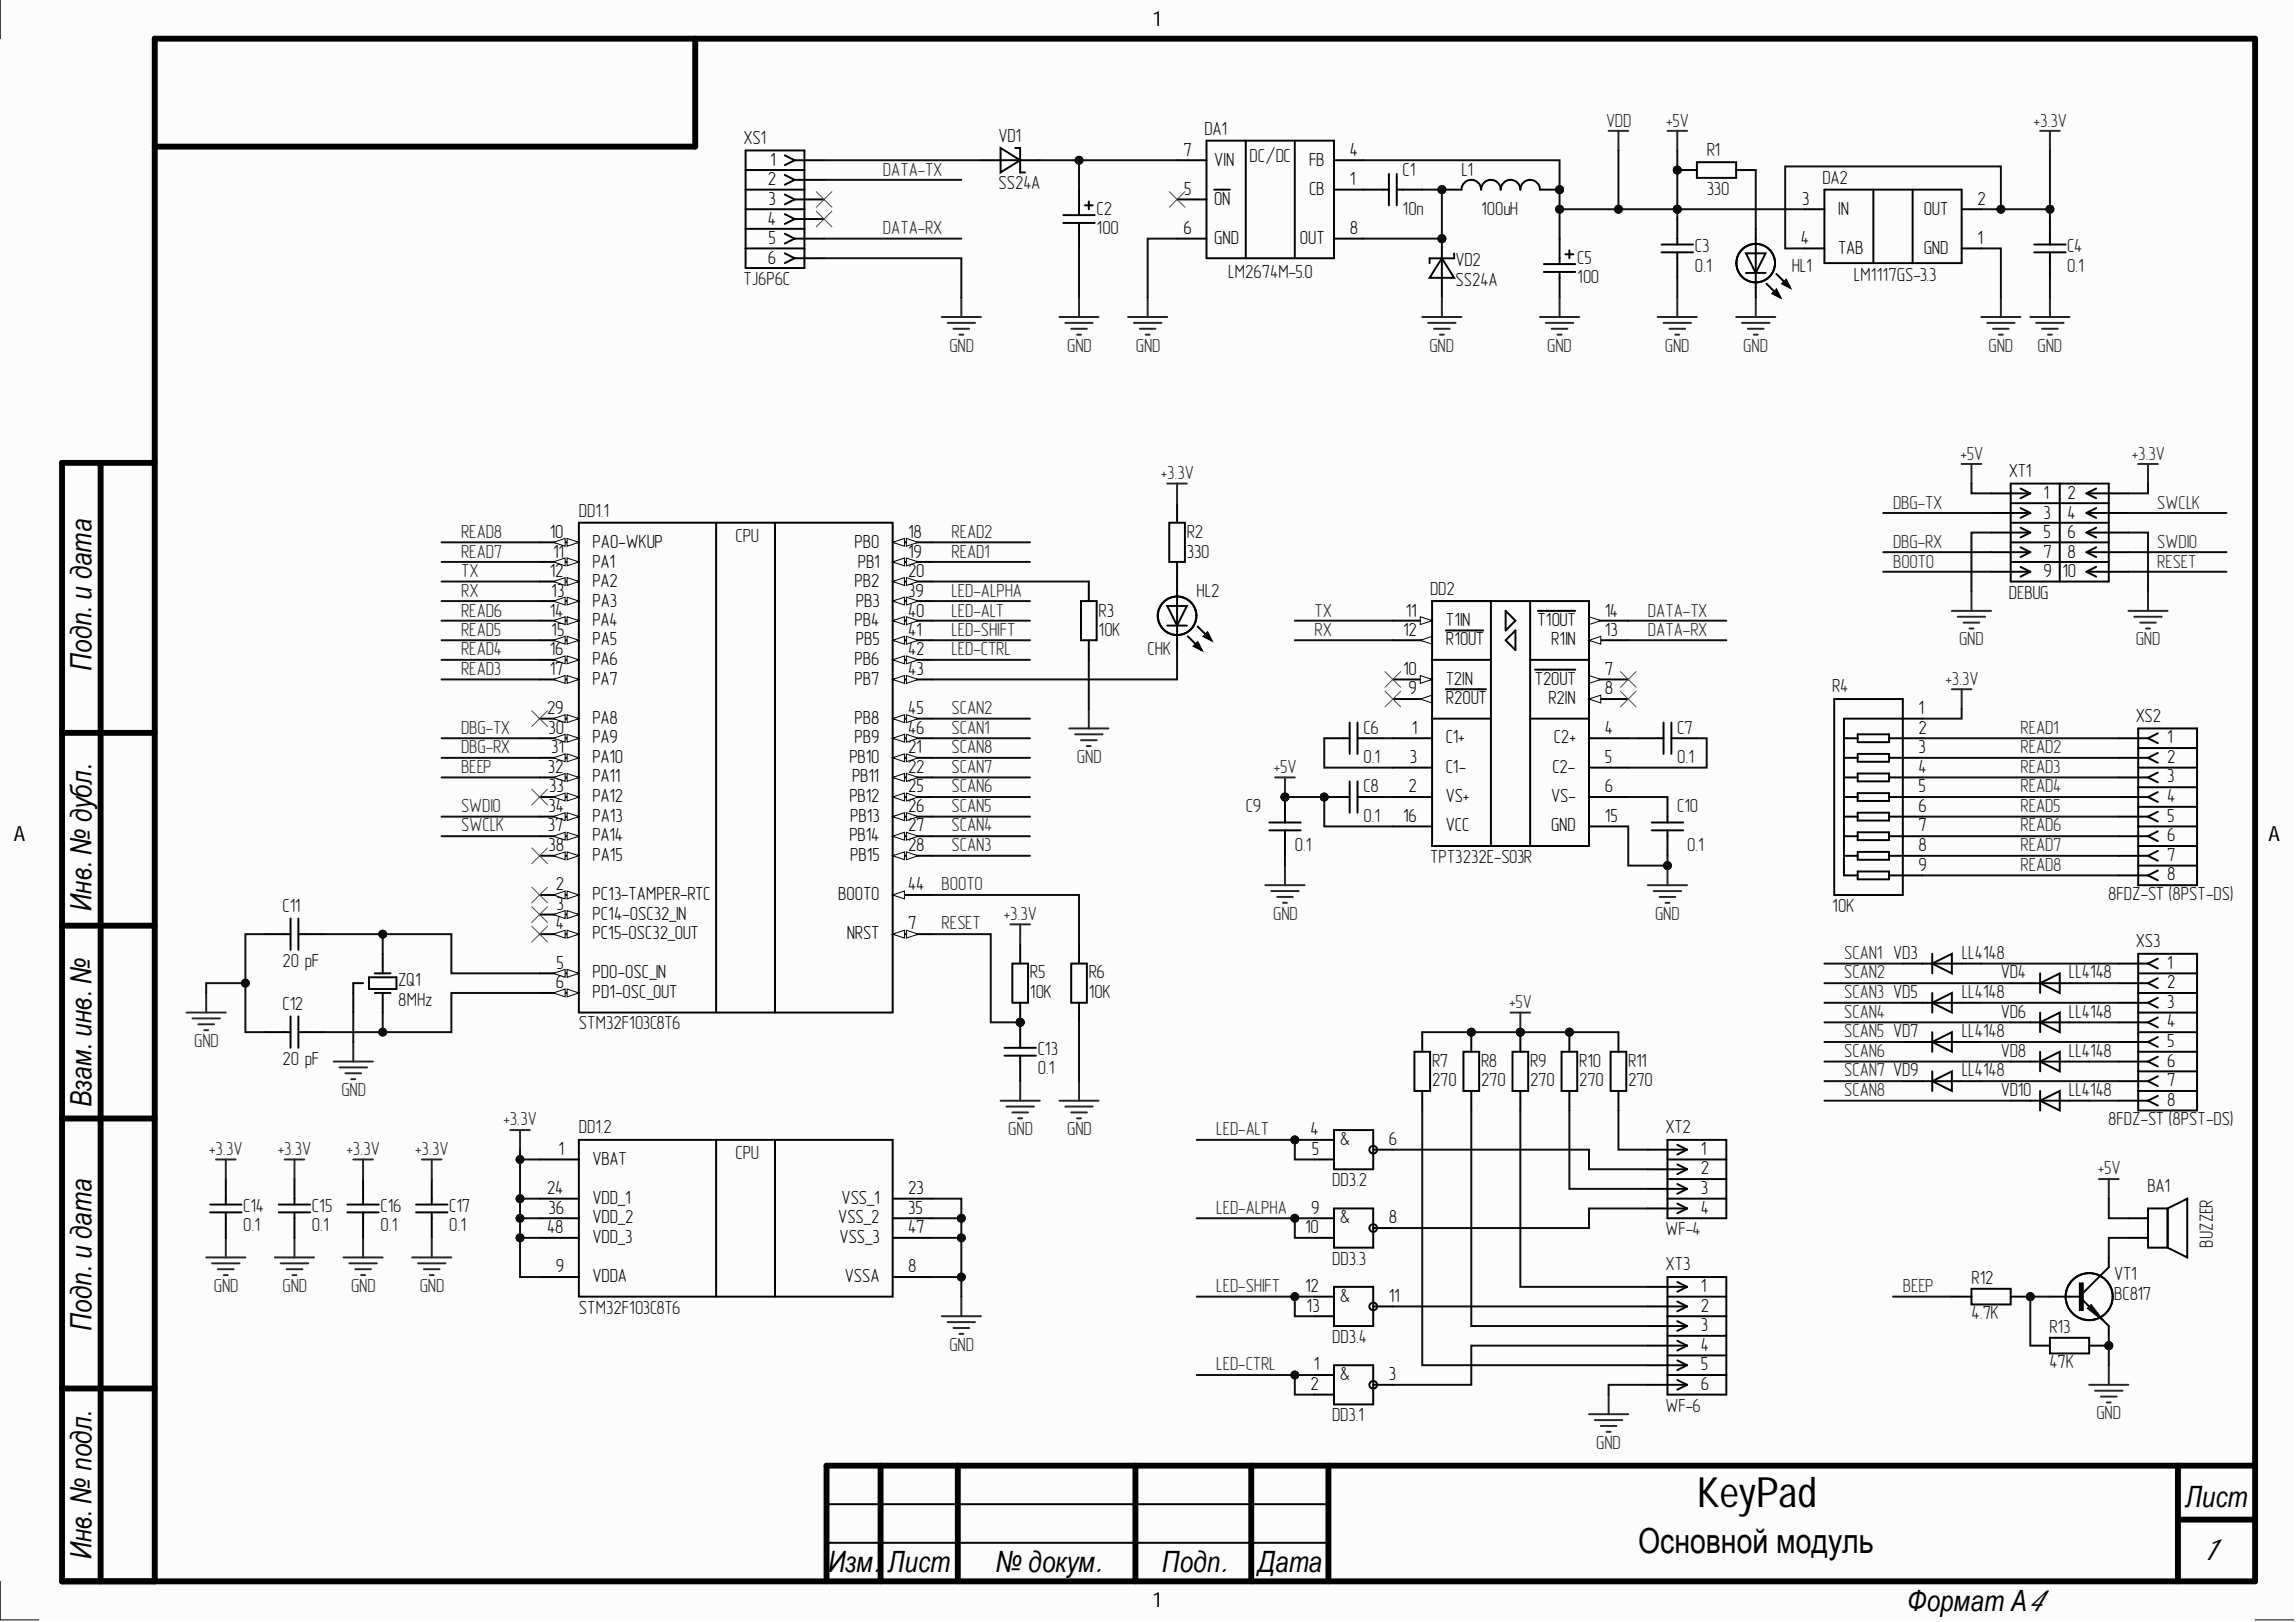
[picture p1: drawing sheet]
<svg xmlns="http://www.w3.org/2000/svg" width="297mm" height="210mm" viewBox="0 0 297 210" stroke-linecap="round" stroke-linejoin="round" font-family="sans-serif">
<defs><g id="words">
<text font-size="5.4" x="219.5" y="195">KeyPad</text>
<text font-size="4.5" x="211.9" y="201">Основной модуль</text>
<g font-size="3.8">
<text x="11.8" y="86.8" transform="rotate(-90 11.8 86.8)">Подп. и дата</text>
<text x="11.8" y="117.8" transform="rotate(-90 11.8 117.8)">Инв. № дубл.</text>
<text x="11.8" y="143.3" transform="rotate(-90 11.8 143.3)">Взам. инв. №</text>
<text x="11.8" y="172.2" transform="rotate(-90 11.8 172.2)">Подп. и дата</text>
<text x="282.7" y="195">Лист</text>
<text x="11.8" y="201.8" transform="rotate(-90 11.8 201.8)">Инв. № подл.</text>
<text x="107.2" y="203.5">Изм.</text>
<text x="114.9" y="203.5">Лист</text>
<text x="128.8" y="203.5">№ докум.</text>
<text x="150.3" y="203.5">Подп.</text>
<text x="162.8" y="203.5">Дата</text>
<text x="284.8" y="201.9">1</text>
<text x="246.8" y="208.4">Формат А4</text>
</g>
<g font-size="2.7">
<text x="149.1" y="3.4">1</text>
<text x="1.8" y="108.8">A</text>
<text x="293.5" y="108.8">A</text>
<text x="149.1" y="208">1</text>
</g>
<g font-size="2.5" fill="#0e0e0e">
<text x="155.8" y="17.4">DA1</text>
<text x="96.2" y="18.7">XS1</text>
<text x="129.2" y="18.3">VD1</text>
<text x="161.7" y="21">DC/DC</text>
<text x="181.5" y="22.7">C1</text>
<text x="189.1" y="22.7">L1</text>
<text x="220.8" y="20.2">R1</text>
<text x="235.8" y="23.7">DA2</text>
<text x="129.2" y="24.5">SS24A</text>
<text x="141.9" y="27.8">C2</text>
<text x="181.5" y="27.8">10n</text>
<text x="191.6" y="27.8">100uH</text>
<text x="220.8" y="25.3">330</text>
<text x="141.9" y="30.3">100</text>
<text x="158.9" y="35.9">LM2674M-5.0</text>
<text x="188.3" y="34.5">VD2</text>
<text x="204.1" y="34.1">C5</text>
<text x="219.3" y="35.2">0.1</text>
<text x="219.3" y="32.6">C3</text>
<text x="231.8" y="35.2">HL1</text>
<text x="267.4" y="35.2">0.1</text>
<text x="267.4" y="32.6">C4</text>
<text x="96.2" y="36.9">TJ6P6C</text>
<text x="188.3" y="37">SS24A</text>
<text x="204.1" y="36.7">100</text>
<text x="239.8" y="36.4">LM1117GS-3.3</text>
<text x="259.9" y="61.8">XT1</text>
<text x="74.9" y="66.9">DD1.1</text>
<text x="95.2" y="70.2">CPU</text>
<text x="153.5" y="69.6">R2</text>
<text x="153.5" y="72.2">330</text>
<text x="154.8" y="77.3">HL2</text>
<text x="185" y="77">DD2</text>
<text x="259.9" y="77.5">DEBUG</text>
<text x="142.1" y="82.3">10K</text>
<text x="142.1" y="79.8">R3</text>
<text x="148.5" y="84.8">CHK</text>
<text x="237" y="89.6">R4</text>
<text x="176.4" y="94.9">C6</text>
<text x="217" y="94.9">C7</text>
<text x="276.3" y="93.4">XS2</text>
<text x="176.4" y="98.7">0.1</text>
<text x="217" y="98.7">0.1</text>
<text x="161.2" y="105.1">C9</text>
<text x="176.4" y="106.3">0.1</text>
<text x="176.4" y="102.5">C8</text>
<text x="217" y="105.1">C10</text>
<text x="167.5" y="110.1">0.1</text>
<text x="185" y="111.7">TPT3232E-SO3R</text>
<text x="218.3" y="110.1">0.1</text>
<text x="36.5" y="118">C11</text>
<text x="237" y="118">10K</text>
<text x="272.7" y="116.5">8FDZ-ST (8PST-DS)</text>
<text x="36.5" y="125.1">20 pF</text>
<text x="253.8" y="124.1">LL4148</text>
<text x="276.3" y="122.6">XS3</text>
<text x="36.5" y="130.7">C12</text>
<text x="51.5" y="127.6">ZQ1</text>
<text x="51.5" y="130.2">8MHz</text>
<text x="133.2" y="129.2">10K</text>
<text x="133.2" y="126.6">R5</text>
<text x="140.9" y="129.2">10K</text>
<text x="140.9" y="126.6">R6</text>
<text x="253.8" y="129.2">LL4148</text>
<text x="258.9" y="126.6">VD4</text>
<text x="258.9" y="131.7">VD6</text>
<text x="267.7" y="126.6">LL4148</text>
<text x="267.7" y="131.7">LL4148</text>
<text x="36.5" y="137.8">20 pF</text>
<text x="74.9" y="133.2">STM32F103C8T6</text>
<text x="134.3" y="136.5">C13</text>
<text x="253.8" y="134.2">LL4148</text>
<text x="258.9" y="136.8">VD8</text>
<text x="267.7" y="136.8">LL4148</text>
<text x="134.3" y="139">0.1</text>
<text x="185.3" y="140.6">270</text>
<text x="185.3" y="138">R7</text>
<text x="191.6" y="140.6">270</text>
<text x="191.6" y="138">R8</text>
<text x="198" y="140.6">270</text>
<text x="198" y="138">R9</text>
<text x="204.3" y="140.6">270</text>
<text x="204.3" y="138">R10</text>
<text x="210.6" y="140.6">270</text>
<text x="210.6" y="138">R11</text>
<text x="253.8" y="139.3">LL4148</text>
<text x="258.9" y="141.8">VD10</text>
<text x="267.7" y="141.8">LL4148</text>
<text x="74.9" y="146.7">DD1.2</text>
<text x="95.2" y="150">CPU</text>
<text x="173.3" y="148.2">&amp;</text>
<text x="215.5" y="146.7">XT2</text>
<text x="272.7" y="145.6">8FDZ-ST (8PST-DS)</text>
<text x="172.3" y="153.5">DD3.2</text>
<text x="277.8" y="154.3">BA1</text>
<text x="31.5" y="159.3">0.1</text>
<text x="31.5" y="156.8">C14</text>
<text x="40.4" y="159.3">0.1</text>
<text x="40.4" y="156.8">C15</text>
<text x="49.2" y="159.3">0.1</text>
<text x="49.2" y="156.8">C16</text>
<text x="58.1" y="159.3">0.1</text>
<text x="58.1" y="156.8">C17</text>
<text x="173.3" y="158.3">&amp;</text>
<text x="215.5" y="159.8">WF-4</text>
<text x="286.3" y="161.4" transform="rotate(-90 286.3 161.4)">BUZZER</text>
<text x="172.3" y="163.6">DD3.3</text>
<text x="215.5" y="164.4">XT3</text>
<text x="255.1" y="166.2">R12</text>
<text x="273.5" y="165.7">VT1</text>
<text x="74.9" y="170">STM32F103C8T6</text>
<text x="172.3" y="173.8">DD3.4</text>
<text x="173.3" y="168.5">&amp;</text>
<text x="255.1" y="170.7">4.7K</text>
<text x="265.1" y="172.5">R13</text>
<text x="273.5" y="168.2">BC817</text>
<text x="173.3" y="178.6">&amp;</text>
<text x="265.1" y="177.1">47K</text>
<text x="172.3" y="183.9">DD3.1</text>
<text x="215.5" y="182.7">WF-6</text>
</g>
<g font-size="2.5" fill="#262626">
<text x="207.8" y="16.4">VDD</text>
<text x="215.6" y="16.4">+5V</text>
<text x="263.1" y="16.4">+3.3V</text>
<text x="114.2" y="22.7">DATA-TX</text>
<text x="114.2" y="30.3">DATA-RX</text>
<text x="122.8" y="45.6">GND</text>
<text x="138.1" y="45.6">GND</text>
<text x="146.9" y="45.6">GND</text>
<text x="184.9" y="45.6">GND</text>
<text x="200.2" y="45.6">GND</text>
<text x="215.4" y="45.6">GND</text>
<text x="225.5" y="45.6">GND</text>
<text x="257.3" y="45.6">GND</text>
<text x="263.6" y="45.6">GND</text>
<text x="253.6" y="59.5">+5V</text>
<text x="275.8" y="59.5">+3.3V</text>
<text x="150.2" y="62">+3.3V</text>
<text x="244.9" y="65.8">DBG-TX</text>
<text x="279.1" y="65.8">SWCLK</text>
<text x="59.6" y="69.6">READ8</text>
<text x="123.1" y="69.6">READ2</text>
<text x="244.9" y="70.9">DBG-RX</text>
<text x="279.1" y="70.9">SWDIO</text>
<text x="59.6" y="72.2">READ7</text>
<text x="59.6" y="74.7">TX</text>
<text x="59.6" y="77.3">RX</text>
<text x="123.1" y="72.2">READ1</text>
<text x="123.1" y="77.3">LED-ALPHA</text>
<text x="244.9" y="73.5">BOOT0</text>
<text x="279.1" y="73.5">RESET</text>
<text x="59.6" y="82.3">READ5</text>
<text x="59.6" y="79.8">READ6</text>
<text x="123.1" y="82.3">LED-SHIFT</text>
<text x="123.1" y="79.8">LED-ALT</text>
<text x="170" y="79.8">TX</text>
<text x="170" y="82.3">RX</text>
<text x="213.2" y="79.8">DATA-TX</text>
<text x="213.2" y="82.3">DATA-RX</text>
<text x="253.5" y="83.5">GND</text>
<text x="276.3" y="83.5">GND</text>
<text x="59.6" y="87.3">READ3</text>
<text x="59.6" y="84.8">READ4</text>
<text x="123.1" y="84.8">LED-CTRL</text>
<text x="251.7" y="88.6">+3.3V</text>
<text x="59.6" y="94.9">DBG-TX</text>
<text x="123.1" y="94.9">SCAN1</text>
<text x="123.1" y="92.4">SCAN2</text>
<text x="261.4" y="94.9">READ1</text>
<text x="59.6" y="97.5">DBG-RX</text>
<text x="59.6" y="100">BEEP</text>
<text x="123.1" y="100">SCAN7</text>
<text x="123.1" y="97.5">SCAN8</text>
<text x="139.3" y="98.7">GND</text>
<text x="164.8" y="100">+5V</text>
<text x="261.4" y="97.5">READ2</text>
<text x="261.4" y="100">READ3</text>
<text x="59.6" y="105.1">SWDIO</text>
<text x="59.6" y="107.6">SWCLK</text>
<text x="123.1" y="107.6">SCAN4</text>
<text x="123.1" y="105.1">SCAN5</text>
<text x="123.1" y="102.5">SCAN6</text>
<text x="261.4" y="102.5">READ4</text>
<text x="261.4" y="105.1">READ5</text>
<text x="261.4" y="107.6">READ6</text>
<text x="123.1" y="110.1">SCAN3</text>
<text x="261.4" y="110.1">READ7</text>
<text x="261.4" y="112.7">READ8</text>
<text x="121.8" y="115.2">BOOT0</text>
<text x="129.9" y="119">+3.3V</text>
<text x="164.7" y="119">GND</text>
<text x="214.1" y="119">GND</text>
<text x="121.8" y="120.3">RESET</text>
<text x="238.6" y="124.1">SCAN1 VD3</text>
<text x="195.3" y="130.4">+5V</text>
<text x="238.6" y="126.6">SCAN2</text>
<text x="238.6" y="129.2">SCAN3 VD5</text>
<text x="238.6" y="131.7">SCAN4</text>
<text x="25.1" y="135.5">GND</text>
<text x="238.6" y="134.2">SCAN5 VD7</text>
<text x="238.6" y="136.8">SCAN6</text>
<text x="44.2" y="141.8">GND</text>
<text x="238.6" y="139.3">SCAN7 VD9</text>
<text x="238.6" y="141.8">SCAN8</text>
<text x="27.1" y="149.4">+3.3V</text>
<text x="36" y="149.4">+3.3V</text>
<text x="44.8" y="149.4">+3.3V</text>
<text x="53.7" y="149.4">+3.3V</text>
<text x="65.1" y="145.6">+3.3V</text>
<text x="130.5" y="146.9">GND</text>
<text x="138.1" y="146.9">GND</text>
<text x="157.4" y="146.9">LED-ALT</text>
<text x="271.4" y="152">+5V</text>
<text x="157.4" y="157.1">LED-ALPHA</text>
<text x="27.7" y="167.2">GND</text>
<text x="36.5" y="167.2">GND</text>
<text x="45.4" y="167.2">GND</text>
<text x="54.3" y="167.2">GND</text>
<text x="157.4" y="167.2">LED-SHIFT</text>
<text x="246.2" y="167.2">BEEP</text>
<text x="122.8" y="174.8">GND</text>
<text x="157.4" y="177.3">LED-CTRL</text>
<text x="271.2" y="183.7">GND</text>
<text x="206.5" y="187.5">GND</text>
</g>
<g font-size="2.5">
<text x="99.7" y="21.5">1</text>
<text x="153.1" y="20.2">7</text>
<text x="157.1" y="21.5">VIN</text>
<text x="169.4" y="21.5">FB</text>
<text x="174.6" y="20.2">4</text>
<text x="99.3" y="24">2</text>
<text x="99.3" y="29.1">4</text>
<text x="99.4" y="26.5">3</text>
<text x="153.2" y="25.3">5</text>
<text x="157.1" y="26.5">ON</text>
<text x="169.4" y="25.3">CB</text>
<text x="174.6" y="24">1</text>
<text x="233.2" y="26.5">3</text>
<text x="237.8" y="27.8">IN</text>
<text x="248.9" y="27.8">OUT</text>
<text x="255.8" y="26.5">2</text>
<text x="99.3" y="34.1">6</text>
<text x="99.4" y="31.6">5</text>
<text x="153.1" y="30.3">6</text>
<text x="157.1" y="31.6">GND</text>
<text x="168.2" y="31.6">OUT</text>
<text x="174.6" y="30.3">8</text>
<text x="233" y="31.6">4</text>
<text x="237.8" y="32.9">TAB</text>
<text x="248.9" y="32.9">GND</text>
<text x="255.8" y="31.6">1</text>
<text x="264.4" y="64.6">1</text>
<text x="267.5" y="64.6">2</text>
<text x="71.1" y="69.6">10</text>
<text x="76.6" y="70.9">PA0-WKUP</text>
<text x="110.6" y="70.9">PB0</text>
<text x="117.5" y="69.6">18</text>
<text x="264.4" y="67.1">3</text>
<text x="264.4" y="69.6">5</text>
<text x="267.5" y="67.1">4</text>
<text x="267.5" y="69.6">6</text>
<text x="71.1" y="74.7">12</text>
<text x="71.3" y="77.3">13</text>
<text x="71.6" y="72.2">11</text>
<text x="76.6" y="73.5">PA1</text>
<text x="76.6" y="76">PA2</text>
<text x="110.6" y="76">PB2</text>
<text x="111" y="73.5">PB1</text>
<text x="117.5" y="72.2">19</text>
<text x="117.5" y="74.7">20</text>
<text x="117.5" y="77.3">39</text>
<text x="264.4" y="72.2">7</text>
<text x="264.4" y="74.7">9</text>
<text x="266.8" y="74.7">10</text>
<text x="267.5" y="72.2">8</text>
<text x="71.1" y="79.8">14</text>
<text x="71.3" y="82.3">15</text>
<text x="76.6" y="78.5">PA3</text>
<text x="76.6" y="81.1">PA4</text>
<text x="76.6" y="83.5">PA5</text>
<text x="110.6" y="81.1">PB4</text>
<text x="110.7" y="78.5">PB3</text>
<text x="110.7" y="83.5">PB5</text>
<text x="117.5" y="79.8">40</text>
<text x="117.5" y="82.3">41</text>
<text x="181.5" y="82.3">12</text>
<text x="181.9" y="79.8">11</text>
<text x="187" y="81.1">T1IN</text>
<text x="187" y="83.5">R1OUT</text>
<text x="198.9" y="81.1">T1OUT</text>
<text x="200.7" y="83.5">R1IN</text>
<text x="207.6" y="82.3">13</text>
<text x="207.6" y="79.8">14</text>
<text x="71.1" y="84.8">16</text>
<text x="71.1" y="87.3">17</text>
<text x="76.6" y="86">PA6</text>
<text x="76.6" y="88.6">PA7</text>
<text x="110.6" y="86">PB6</text>
<text x="110.6" y="88.6">PB7</text>
<text x="117.5" y="84.8">42</text>
<text x="117.5" y="87.3">43</text>
<text x="181.5" y="87.3">10</text>
<text x="182.2" y="89.9">9</text>
<text x="187" y="88.6">T2IN</text>
<text x="198.6" y="88.6">T2OUT</text>
<text x="207.6" y="87.3">7</text>
<text x="207.6" y="89.9">8</text>
<text x="70.8" y="92.4">29</text>
<text x="71" y="94.9">30</text>
<text x="76.6" y="93.7">PA8</text>
<text x="110.6" y="93.7">PB8</text>
<text x="117.5" y="92.4">45</text>
<text x="117.5" y="94.9">46</text>
<text x="182.6" y="94.9">1</text>
<text x="187" y="91.1">R2OUT</text>
<text x="200.3" y="91.1">R2IN</text>
<text x="207.6" y="94.9">4</text>
<text x="248.2" y="92.4">1</text>
<text x="248.2" y="94.9">2</text>
<text x="70.9" y="100">32</text>
<text x="71.3" y="97.5">31</text>
<text x="76.6" y="98.7">PA10</text>
<text x="76.6" y="101.3">PA11</text>
<text x="76.6" y="96.2">PA9</text>
<text x="109.9" y="98.7">PB10</text>
<text x="110.2" y="101.3">PB11</text>
<text x="110.6" y="96.2">PB9</text>
<text x="117.5" y="97.5">21</text>
<text x="117.5" y="100">22</text>
<text x="182.4" y="98.7">3</text>
<text x="187" y="96.2">C1+</text>
<text x="187" y="100">C1-</text>
<text x="200.8" y="100">C2-</text>
<text x="201" y="96.2">C2+</text>
<text x="207.6" y="98.7">5</text>
<text x="248.2" y="97.5">3</text>
<text x="248.2" y="100">4</text>
<text x="280.4" y="96.2">1</text>
<text x="280.4" y="98.7">2</text>
<text x="280.4" y="101.3">3</text>
<text x="70.9" y="107.6">37</text>
<text x="71" y="105.1">34</text>
<text x="71.1" y="102.5">33</text>
<text x="76.6" y="103.8">PA12</text>
<text x="76.6" y="106.3">PA13</text>
<text x="109.9" y="103.8">PB12</text>
<text x="110" y="106.3">PB13</text>
<text x="117.5" y="102.5">25</text>
<text x="117.5" y="105.1">26</text>
<text x="117.5" y="107.6">27</text>
<text x="181.5" y="106.3">16</text>
<text x="182.2" y="102.5">2</text>
<text x="187" y="103.8">VS+</text>
<text x="187" y="107.6">VCC</text>
<text x="200.7" y="103.8">VS-</text>
<text x="200.7" y="107.6">GND</text>
<text x="207.6" y="102.5">6</text>
<text x="207.6" y="106.3">15</text>
<text x="248.2" y="102.5">5</text>
<text x="248.2" y="105.1">6</text>
<text x="248.2" y="107.6">7</text>
<text x="280.4" y="103.8">4</text>
<text x="280.4" y="106.3">5</text>
<text x="71" y="110.1">38</text>
<text x="76.6" y="108.9">PA14</text>
<text x="76.6" y="111.4">PA15</text>
<text x="109.9" y="108.9">PB14</text>
<text x="110" y="111.4">PB15</text>
<text x="117.5" y="110.1">28</text>
<text x="248.2" y="110.1">8</text>
<text x="248.2" y="112.7">9</text>
<text x="280.4" y="108.9">6</text>
<text x="280.4" y="111.4">7</text>
<text x="280.4" y="113.9">8</text>
<text x="71.9" y="115.2">2</text>
<text x="72" y="117.7">3</text>
<text x="76.6" y="116.5">PC13-TAMPER-RTC</text>
<text x="76.6" y="119">PC14-OSC32_IN</text>
<text x="108.5" y="116.5">BOOT0</text>
<text x="117.5" y="115.2">44</text>
<text x="71.9" y="120.3">4</text>
<text x="72" y="125.4">5</text>
<text x="76.6" y="121.6">PC15-OSC32_OUT</text>
<text x="109.6" y="121.6">NRST</text>
<text x="117.5" y="120.3">7</text>
<text x="280.4" y="125.4">1</text>
<text x="71.9" y="127.9">6</text>
<text x="76.6" y="126.6">PD0-OSC_IN</text>
<text x="76.6" y="129.2">PD1-OSC_OUT</text>
<text x="280.4" y="127.9">2</text>
<text x="280.4" y="130.4">3</text>
<text x="280.4" y="133">4</text>
<text x="280.4" y="135.5">5</text>
<text x="280.4" y="138">6</text>
<text x="280.4" y="140.6">7</text>
<text x="280.4" y="143.1">8</text>
<text x="72.2" y="149.4">1</text>
<text x="169.5" y="146.9">4</text>
<text x="169.7" y="149.4">5</text>
<text x="179.7" y="148.2">6</text>
<text x="220" y="149.4">1</text>
<text x="70.8" y="154.5">24</text>
<text x="76.6" y="150.7">VBAT</text>
<text x="76.6" y="155.8">VDD_1</text>
<text x="108.9" y="155.8">VSS_1</text>
<text x="117.5" y="154.5">23</text>
<text x="220" y="152">2</text>
<text x="220" y="154.5">3</text>
<text x="70.8" y="159.6">48</text>
<text x="71" y="157.1">36</text>
<text x="76.6" y="158.3">VDD_2</text>
<text x="76.6" y="160.9">VDD_3</text>
<text x="108.5" y="158.3">VSS_2</text>
<text x="108.6" y="160.9">VSS_3</text>
<text x="117.5" y="157.1">35</text>
<text x="117.5" y="159.6">47</text>
<text x="168.9" y="159.6">10</text>
<text x="169.6" y="157.1">9</text>
<text x="179.7" y="158.3">8</text>
<text x="220" y="157.1">4</text>
<text x="71.9" y="164.7">9</text>
<text x="76.6" y="165.9">VDDA</text>
<text x="109.3" y="165.9">VSSA</text>
<text x="117.5" y="164.7">8</text>
<text x="168.9" y="167.2">12</text>
<text x="220" y="167.2">1</text>
<text x="169" y="169.7">13</text>
<text x="179.7" y="168.5">11</text>
<text x="220" y="169.7">2</text>
<text x="220" y="172.3">3</text>
<text x="169.5" y="179.9">2</text>
<text x="170" y="177.3">1</text>
<text x="179.7" y="178.6">3</text>
<text x="220" y="174.8">4</text>
<text x="220" y="177.3">5</text>
<text x="220" y="179.9">6</text>
</g>
</g></defs>
<g fill="#fcfcfc">
<path d="M0 0h296.7v209.6h-296.7z" fill-rule="evenodd"/>
<path d="M5 5h286.7v199.6h-286.7z" fill-rule="evenodd"/>
</g>
<path d="M0 0v5M0 204.6v5h5M291.7 209.6h5" fill="none" stroke="#000" stroke-width=".13"/>
<g fill="none" stroke="#000" stroke-width=".76">
<path d="M89.9 5v14h-69.9M13 59.9v144.7M20 59.9h-12v144.7h283.7v-199.6h-271.7v199.6M8 94.8h12M8 119.8h12M8 144.7h12M8 179.7h12M113.9 189.7v14.9M123.9 189.7v14.9M146.9 189.7v14.9M161.9 189.7v14.9M171.9 189.7v14.9"/>
<path d="M281.8 189.7v14.9M281.8 196.7h9.9M291.7 189.7h-184.8v14.9"/>
</g>
<g fill="none" stroke="#000" stroke-width=".25">
<path d="M139.9 77.8h2v5.1h-2zM140.9 75.3v2.5M257.6 63.8h5.1M257.6 66.4h5.1M257.6 68.9h5.1M257.6 71.5h5.1M257.6 74h5.1M260.1 62.6h12.7v12.7h-12.7zM260.1 65.1h12.7M260.1 67.7h12.7M260.1 70.2h12.7M260.1 72.7h12.7"/>
<path d="M261.4 63.2l1.3 .6M261.4 65.8l1.3 .6M261.4 68.3l1.3 .6M261.4 70.8l1.3 .7M261.4 73.4l1.3 .6M262.7 63.8l-1.3 .7M262.7 66.4l-1.3 .6M262.7 68.9l-1.3 .7M262.7 71.5l-1.3 .6M262.7 74l-1.3 .6M266.5 62.6v12.7M270.3 63.8h5.1"/>
<path d="M270.3 66.4h5.1M270.3 68.9h5.1M270.3 71.5h5.1M270.3 74h5.1M271.2 63.2l-1.3 .6 1.3 .7M271.2 65.8l-1.3 .6 1.3 .6M271.2 68.3l-1.3 .6 1.3 .7M271.2 70.8l-1.3 .7 1.3 .6M271.2 73.4l-1.3 .6 1.3 .6M140.9 82.9v2.5M37.6 118.9v4M38.6 118.9v4"/>
<path d="M34.3 120.9h3.3M34.3 133.6h3.3M37.6 131.5v4.1M38.6 120.9h3.3M38.6 131.5v4.1M38.6 133.6h3.3M106.9 194.7h65M106.9 199.7h65"/>
</g>
<g fill="none" stroke="#262626" stroke-width=".25">
<path d="M252.5 79.1h5.1M253.3 79.8h3.5M253.8 60h2.5M255.1 60v2.6M255.1 76.5v2.6M275.4 79.1h5M276.1 79.8h3.6M276.6 60h2.6M277.9 60v2.6M277.9 76.5v2.6M138.3 94.3h5.1M139.1 95h3.5"/>
<path d="M139.9 95.8h2M140.6 96.6h.5M140.9 91.7v2.6M254 80.6h2.1M254.8 81.3h.5M276.9 80.6h2M277.6 81.3h.5M24.1 131h5.1M24.9 131.8h3.6M25.7 132.6h2M26.4 133.3h.5M26.7 128.5v2.5"/>
<path d="M132 139.9v2.5M139.6 139.9v2.5M129.4 142.4h5.1M130.2 143.2h3.6M131 144h2M131.7 144.7h.5M137.1 142.4h5M137.8 143.2h3.6M138.6 144h2M139.3 144.7h.6"/>
</g>
<circle cx="132" cy="132.3" r=".51" fill="#0e0e0e"/>
<circle cx="132" cy="132.3" r=".51" fill="none" stroke="#0e0e0e" stroke-width=".13"/>
<path d="M132 129.8v2.5" fill="none" stroke="#000" stroke-width=".25"/>
<circle cx="132" cy="132.3" r=".51" fill="#0e0e0e"/>
<circle cx="132" cy="132.3" r=".51" fill="none" stroke="#0e0e0e" stroke-width=".13"/>
<path d="M131 124.7h2v5.1h-2zM132 122.2v2.5M138.6 124.7h2v5.1h-2zM139.6 122.2v2.5M139.6 129.8v2.5" fill="none" stroke="#000" stroke-width=".25"/>
<circle cx="132" cy="132.3" r=".51" fill="#0e0e0e"/>
<circle cx="132" cy="132.3" r=".51" fill="none" stroke="#0e0e0e" stroke-width=".13"/>
<path d="M132 132.3v2.5M132 137.4v2.5" fill="none" stroke="#000" stroke-width=".25"/>
<circle cx="132" cy="132.3" r=".51" fill="#0e0e0e"/>
<circle cx="132" cy="132.3" r=".51" fill="none" stroke="#0e0e0e" stroke-width=".13"/>
<g fill="none" stroke="#000" stroke-width=".25">
<path d="M47 127.2h-1.3v3.8M47.7 126.5h3.6v1.5h-3.6zM48.5 126h2M48.5 128.5h2M49.5 123.4v2.6M49.5 128.5v2.5M130 135.6h4M130 136.6h4M132 134.8v.8M132 136.6v.8M27.2 155.9h4M27.2 156.9h4"/>
<path d="M29.2 152.6v3.3M29.2 156.9v3.3M36.1 155.9h4M36.1 156.9h4M38.1 152.6v3.3M38.1 156.9v3.3M44.9 155.9h4.1M44.9 156.9h4.1M47 152.6v3.3M47 156.9v3.3M275.4 157.7h2.5M277.9 156.4h2.5v5.1h-2.5z"/>
<path d="M280.4 156.4l2.6-1.3v7.6l-2.6-1.2zM275.4 160.2h2.5"/>
</g>
<g fill="none" stroke="#262626" stroke-width=".25">
<path d="M130.7 119.6h2.6M132 119.6v2.6M43.2 137.4h5M43.9 138.1h3.6M44.7 138.9h2M45.5 139.7h.5M45.7 134.8v2.6M27.9 150h2.6M29.2 150v2.6M36.8 150h2.6M38.1 150v2.6M45.7 150h2.5"/>
<path d="M47 150v2.6M66 146.2h2.5M67.3 146.2v2.6M26.7 162.7h5.1M27.4 163.5h3.6M28.2 164.2h2M29 165h.5M29.2 160.2v2.5M35.6 162.7h5M36.3 163.5h3.6M37.1 164.2h2M37.8 165h.5"/>
<path d="M38.1 160.2v2.5M44.4 162.7h5.1M45.2 163.5h3.5M46 164.2h2M46.7 165h.5M47 160.2v2.5M121.8 170.3h5.1M122.6 171.1h3.5M123.4 171.9h2M124.1 172.6h.5M124.4 167.8v2.5"/>
</g>
<circle cx="262.7" cy="167.8" r=".51" fill="#0e0e0e"/>
<circle cx="262.7" cy="167.8" r=".51" fill="none" stroke="#0e0e0e" stroke-width=".13"/>
<path d="M252.5 167.8h2.6M255.1 166.8h5v2h-5zM260.1 167.8h2.6" fill="none" stroke="#000" stroke-width=".25"/>
<circle cx="262.7" cy="167.8" r=".51" fill="#0e0e0e"/>
<circle cx="262.7" cy="167.8" r=".51" fill="none" stroke="#0e0e0e" stroke-width=".13"/>
<circle cx="272.8" cy="174.1" r=".51" fill="#0e0e0e"/>
<circle cx="272.8" cy="174.1" r=".51" fill="none" stroke="#0e0e0e" stroke-width=".13"/>
<path d="M270.3 174.1h2.5" fill="none" stroke="#000" stroke-width=".25"/>
<circle cx="272.8" cy="174.1" r=".51" fill="#0e0e0e"/>
<circle cx="272.8" cy="174.1" r=".51" fill="none" stroke="#0e0e0e" stroke-width=".13"/>
<g fill="none" stroke="#000" stroke-width=".25">
<path d="M262.7 174.1h2.5M265.2 173.1h5.1v2.1h-5.1zM265.2 167.8h4.1M269.3 168.1l3.5 3.5v1.3M272.8 162.7v1.3l-3.5 3.5"/>
<circle cx="270.3" cy="167.8" r="3"/>
</g>
<g fill="#000">
<path d="M270 169.3l.5-.5 1.8 2.3z"/>
<path d="M269 166h.5v3.6h-.5z" fill-rule="evenodd"/>
</g>
<path d="M269 166h.5v3.6h-.5zM270 169.3l.5-.5 1.8 2.3z" fill="none" stroke="#000" stroke-width=".13"/>
<path d="M271.5 152.6h2.6M272.8 152.6v2.5M270.3 179.2h5.1M271 180h3.6M272.8 176.7v2.5M271.8 180.7h2M272.6 181.5h.5" fill="none" stroke="#262626" stroke-width=".25"/>
<circle cx="203" cy="133.6" r=".51" fill="#0e0e0e"/>
<circle cx="203" cy="133.6" r=".51" fill="none" stroke="#0e0e0e" stroke-width=".13"/>
<path d="M202 136.1h2.1v5.1h-2.1zM203 133.6v2.5M203 141.2v2.5" fill="none" stroke="#000" stroke-width=".25"/>
<circle cx="203" cy="133.6" r=".51" fill="#0e0e0e"/>
<circle cx="203" cy="133.6" r=".51" fill="none" stroke="#0e0e0e" stroke-width=".13"/>
<circle cx="196.7" cy="133.6" r=".51" fill="#0e0e0e"/>
<circle cx="196.7" cy="133.6" r=".51" fill="none" stroke="#0e0e0e" stroke-width=".13"/>
<path d="M195.7 136.1h2v5.1h-2zM196.7 133.6v2.5M196.7 141.2v2.5" fill="none" stroke="#000" stroke-width=".25"/>
<circle cx="196.7" cy="133.6" r=".51" fill="#0e0e0e"/>
<circle cx="196.7" cy="133.6" r=".51" fill="none" stroke="#0e0e0e" stroke-width=".13"/>
<path d="M74.9 67.6h40.6v63.4h-40.6zM115.5 115.8h5.1M208.4 136.1h2v5.1h-2zM209.4 133.6v2.5M209.4 141.2v2.5" fill="none" stroke="#000" stroke-width=".25"/>
<path d="M115.5 115.8l1.5-.5v1z" fill="#fbfbfb"/>
<path d="M115.5 115.8l1.5-.5v1z" fill="none" stroke="#000" stroke-width=".13"/>
<path d="M115.5 120.9h5.1" fill="none" stroke="#000" stroke-width=".25"/>
<path d="M115.5 120.9l1.5-.5v1z" fill="#fbfbfb"/>
<path d="M115.5 120.9l1.5-.5v1z" fill="none" stroke="#000" stroke-width=".13"/>
<path d="M117.3 120.4l1.5 .5-1.5 .5z" fill="#fbfbfb"/>
<path d="M117.3 120.4l1.5 .5-1.5 .5z" fill="none" stroke="#000" stroke-width=".13"/>
<path d="M69.8 70.2h5.1" fill="none" stroke="#000" stroke-width=".25"/>
<path d="M73.4 69.7l1.5 .5-1.5 .5z" fill="#fbfbfb"/>
<path d="M73.4 69.7l1.5 .5-1.5 .5z" fill="none" stroke="#000" stroke-width=".13"/>
<path d="M71.6 70.2l1.5-.5v1z" fill="#fbfbfb"/>
<path d="M71.6 70.2l1.5-.5v1z" fill="none" stroke="#000" stroke-width=".13"/>
<path d="M69.8 72.7h5.1" fill="none" stroke="#000" stroke-width=".25"/>
<path d="M73.4 72.2l1.5 .5-1.5 .5z" fill="#fbfbfb"/>
<path d="M73.4 72.2l1.5 .5-1.5 .5z" fill="none" stroke="#000" stroke-width=".13"/>
<path d="M71.6 72.7l1.5-.5v1z" fill="#fbfbfb"/>
<path d="M71.6 72.7l1.5-.5v1z" fill="none" stroke="#000" stroke-width=".13"/>
<path d="M69.8 98.1h5.1" fill="none" stroke="#000" stroke-width=".25"/>
<path d="M73.4 97.6l1.5 .5-1.5 .5z" fill="#fbfbfb"/>
<path d="M73.4 97.6l1.5 .5-1.5 .5z" fill="none" stroke="#000" stroke-width=".13"/>
<path d="M71.6 98.1l1.5-.5v1z" fill="#fbfbfb"/>
<path d="M71.6 98.1l1.5-.5v1z" fill="none" stroke="#000" stroke-width=".13"/>
<path d="M69.8 100.6h5.1" fill="none" stroke="#000" stroke-width=".25"/>
<path d="M73.4 100.1l1.5 .5-1.5 .5z" fill="#fbfbfb"/>
<path d="M73.4 100.1l1.5 .5-1.5 .5z" fill="none" stroke="#000" stroke-width=".13"/>
<path d="M71.6 100.6l1.5-.5v1z" fill="#fbfbfb"/>
<path d="M71.6 100.6l1.5-.5v1z" fill="none" stroke="#000" stroke-width=".13"/>
<path d="M69.8 103.1h5.1" fill="none" stroke="#000" stroke-width=".25"/>
<path d="M73.4 102.6l1.5 .5-1.5 .6z" fill="#fbfbfb"/>
<path d="M73.4 102.6l1.5 .5-1.5 .6z" fill="none" stroke="#000" stroke-width=".13"/>
<path d="M71.6 103.1l1.5-.5v1.1z" fill="#fbfbfb"/>
<path d="M71.6 103.1l1.5-.5v1.1z" fill="none" stroke="#000" stroke-width=".13"/>
<path d="M69.8 105.7h5.1" fill="none" stroke="#000" stroke-width=".25"/>
<path d="M73.4 105.2l1.5 .5-1.5 .5z" fill="#fbfbfb"/>
<path d="M73.4 105.2l1.5 .5-1.5 .5z" fill="none" stroke="#000" stroke-width=".13"/>
<path d="M71.6 105.7l1.5-.5v1z" fill="#fbfbfb"/>
<path d="M71.6 105.7l1.5-.5v1z" fill="none" stroke="#000" stroke-width=".13"/>
<path d="M69.8 108.2h5.1" fill="none" stroke="#000" stroke-width=".25"/>
<path d="M73.4 107.7l1.5 .5-1.5 .5z" fill="#fbfbfb"/>
<path d="M73.4 107.7l1.5 .5-1.5 .5z" fill="none" stroke="#000" stroke-width=".13"/>
<path d="M71.6 108.2l1.5-.5v1z" fill="#fbfbfb"/>
<path d="M71.6 108.2l1.5-.5v1z" fill="none" stroke="#000" stroke-width=".13"/>
<path d="M69.8 110.7h5.1" fill="none" stroke="#000" stroke-width=".25"/>
<path d="M73.4 110.2l1.5 .5-1.5 .6z" fill="#fbfbfb"/>
<path d="M73.4 110.2l1.5 .5-1.5 .6z" fill="none" stroke="#000" stroke-width=".13"/>
<path d="M71.6 110.7l1.5-.5v1.1z" fill="#fbfbfb"/>
<path d="M71.6 110.7l1.5-.5v1.1z" fill="none" stroke="#000" stroke-width=".13"/>
<path d="M69.8 75.3h5.1" fill="none" stroke="#000" stroke-width=".25"/>
<path d="M73.4 74.7l1.5 .6-1.5 .5z" fill="#fbfbfb"/>
<path d="M73.4 74.7l1.5 .6-1.5 .5z" fill="none" stroke="#000" stroke-width=".13"/>
<path d="M71.6 75.3l1.5-.6v1.1z" fill="#fbfbfb"/>
<path d="M71.6 75.3l1.5-.6v1.1z" fill="none" stroke="#000" stroke-width=".13"/>
<path d="M69.8 77.8h5.1" fill="none" stroke="#000" stroke-width=".25"/>
<path d="M73.4 77.3l1.5 .5-1.5 .5z" fill="#fbfbfb"/>
<path d="M73.4 77.3l1.5 .5-1.5 .5z" fill="none" stroke="#000" stroke-width=".13"/>
<path d="M71.6 77.8l1.5-.5v1z" fill="#fbfbfb"/>
<path d="M71.6 77.8l1.5-.5v1z" fill="none" stroke="#000" stroke-width=".13"/>
<path d="M69.8 80.3h5.1" fill="none" stroke="#000" stroke-width=".25"/>
<path d="M73.4 79.8l1.5 .5-1.5 .5z" fill="#fbfbfb"/>
<path d="M73.4 79.8l1.5 .5-1.5 .5z" fill="none" stroke="#000" stroke-width=".13"/>
<path d="M71.6 80.3l1.5-.5v1z" fill="#fbfbfb"/>
<path d="M71.6 80.3l1.5-.5v1z" fill="none" stroke="#000" stroke-width=".13"/>
<path d="M69.8 82.9h5.1" fill="none" stroke="#000" stroke-width=".25"/>
<path d="M73.4 82.3l1.5 .6-1.5 .5z" fill="#fbfbfb"/>
<path d="M73.4 82.3l1.5 .6-1.5 .5z" fill="none" stroke="#000" stroke-width=".13"/>
<path d="M71.6 82.9l1.5-.6v1.1z" fill="#fbfbfb"/>
<path d="M71.6 82.9l1.5-.6v1.1z" fill="none" stroke="#000" stroke-width=".13"/>
<path d="M69.8 85.4h5.1" fill="none" stroke="#000" stroke-width=".25"/>
<path d="M73.4 84.9l1.5 .5-1.5 .5z" fill="#fbfbfb"/>
<path d="M73.4 84.9l1.5 .5-1.5 .5z" fill="none" stroke="#000" stroke-width=".13"/>
<path d="M71.6 85.4l1.5-.5v1z" fill="#fbfbfb"/>
<path d="M71.6 85.4l1.5-.5v1z" fill="none" stroke="#000" stroke-width=".13"/>
<path d="M69.8 87.9h5.1" fill="none" stroke="#000" stroke-width=".25"/>
<path d="M73.4 87.4l1.5 .5-1.5 .5z" fill="#fbfbfb"/>
<path d="M73.4 87.4l1.5 .5-1.5 .5z" fill="none" stroke="#000" stroke-width=".13"/>
<path d="M71.6 87.9l1.5-.5v1z" fill="#fbfbfb"/>
<path d="M71.6 87.9l1.5-.5v1z" fill="none" stroke="#000" stroke-width=".13"/>
<path d="M69.8 93h5.1" fill="none" stroke="#000" stroke-width=".25"/>
<path d="M73.4 92.5l1.5 .5-1.5 .5z" fill="#fbfbfb"/>
<path d="M73.4 92.5l1.5 .5-1.5 .5z" fill="none" stroke="#000" stroke-width=".13"/>
<path d="M71.6 93l1.5-.5v1z" fill="#fbfbfb"/>
<path d="M71.6 93l1.5-.5v1z" fill="none" stroke="#000" stroke-width=".13"/>
<path d="M69.8 95.5h5.1" fill="none" stroke="#000" stroke-width=".25"/>
<path d="M73.4 95l1.5 .5-1.5 .5z" fill="#fbfbfb"/>
<path d="M73.4 95l1.5 .5-1.5 .5z" fill="none" stroke="#000" stroke-width=".13"/>
<path d="M71.6 95.5l1.5-.5v1z" fill="#fbfbfb"/>
<path d="M71.6 95.5l1.5-.5v1z" fill="none" stroke="#000" stroke-width=".13"/>
<path d="M115.5 70.2h5.1" fill="none" stroke="#000" stroke-width=".25"/>
<path d="M115.5 70.2l1.5-.5v1z" fill="#fbfbfb"/>
<path d="M115.5 70.2l1.5-.5v1z" fill="none" stroke="#000" stroke-width=".13"/>
<path d="M117.3 69.7l1.5 .5-1.5 .5z" fill="#fbfbfb"/>
<path d="M117.3 69.7l1.5 .5-1.5 .5z" fill="none" stroke="#000" stroke-width=".13"/>
<path d="M115.5 72.7h5.1" fill="none" stroke="#000" stroke-width=".25"/>
<path d="M115.5 72.7l1.5-.5v1z" fill="#fbfbfb"/>
<path d="M115.5 72.7l1.5-.5v1z" fill="none" stroke="#000" stroke-width=".13"/>
<path d="M117.3 72.2l1.5 .5-1.5 .5z" fill="#fbfbfb"/>
<path d="M117.3 72.2l1.5 .5-1.5 .5z" fill="none" stroke="#000" stroke-width=".13"/>
<path d="M115.5 98.1h5.1" fill="none" stroke="#000" stroke-width=".25"/>
<path d="M115.5 98.1l1.5-.5v1z" fill="#fbfbfb"/>
<path d="M115.5 98.1l1.5-.5v1z" fill="none" stroke="#000" stroke-width=".13"/>
<path d="M117.3 97.6l1.5 .5-1.5 .5z" fill="#fbfbfb"/>
<path d="M117.3 97.6l1.5 .5-1.5 .5z" fill="none" stroke="#000" stroke-width=".13"/>
<path d="M115.5 100.6h5.1" fill="none" stroke="#000" stroke-width=".25"/>
<path d="M115.5 100.6l1.5-.5v1z" fill="#fbfbfb"/>
<path d="M115.5 100.6l1.5-.5v1z" fill="none" stroke="#000" stroke-width=".13"/>
<path d="M117.3 100.1l1.5 .5-1.5 .5z" fill="#fbfbfb"/>
<path d="M117.3 100.1l1.5 .5-1.5 .5z" fill="none" stroke="#000" stroke-width=".13"/>
<path d="M115.5 103.1h5.1" fill="none" stroke="#000" stroke-width=".25"/>
<path d="M115.5 103.1l1.5-.5v1.1z" fill="#fbfbfb"/>
<path d="M115.5 103.1l1.5-.5v1.1z" fill="none" stroke="#000" stroke-width=".13"/>
<path d="M117.3 102.6l1.5 .5-1.5 .6z" fill="#fbfbfb"/>
<path d="M117.3 102.6l1.5 .5-1.5 .6z" fill="none" stroke="#000" stroke-width=".13"/>
<path d="M115.5 105.7h5.1" fill="none" stroke="#000" stroke-width=".25"/>
<path d="M115.5 105.7l1.5-.5v1z" fill="#fbfbfb"/>
<path d="M115.5 105.7l1.5-.5v1z" fill="none" stroke="#000" stroke-width=".13"/>
<path d="M117.3 105.2l1.5 .5-1.5 .5z" fill="#fbfbfb"/>
<path d="M117.3 105.2l1.5 .5-1.5 .5z" fill="none" stroke="#000" stroke-width=".13"/>
<path d="M115.5 108.2h5.1" fill="none" stroke="#000" stroke-width=".25"/>
<path d="M115.5 108.2l1.5-.5v1z" fill="#fbfbfb"/>
<path d="M115.5 108.2l1.5-.5v1z" fill="none" stroke="#000" stroke-width=".13"/>
<path d="M117.3 107.7l1.5 .5-1.5 .5z" fill="#fbfbfb"/>
<path d="M117.3 107.7l1.5 .5-1.5 .5z" fill="none" stroke="#000" stroke-width=".13"/>
<path d="M115.5 110.7h5.1" fill="none" stroke="#000" stroke-width=".25"/>
<path d="M115.5 110.7l1.5-.5v1.1z" fill="#fbfbfb"/>
<path d="M115.5 110.7l1.5-.5v1.1z" fill="none" stroke="#000" stroke-width=".13"/>
<path d="M117.3 110.2l1.5 .5-1.5 .6z" fill="#fbfbfb"/>
<path d="M117.3 110.2l1.5 .5-1.5 .6z" fill="none" stroke="#000" stroke-width=".13"/>
<path d="M115.5 75.3h5.1" fill="none" stroke="#000" stroke-width=".25"/>
<path d="M115.5 75.3l1.5-.6v1.1z" fill="#fbfbfb"/>
<path d="M115.5 75.3l1.5-.6v1.1z" fill="none" stroke="#000" stroke-width=".13"/>
<path d="M117.3 74.7l1.5 .6-1.5 .5z" fill="#fbfbfb"/>
<path d="M117.3 74.7l1.5 .6-1.5 .5z" fill="none" stroke="#000" stroke-width=".13"/>
<path d="M115.5 77.8h5.1" fill="none" stroke="#000" stroke-width=".25"/>
<path d="M115.5 77.8l1.5-.5v1z" fill="#fbfbfb"/>
<path d="M115.5 77.8l1.5-.5v1z" fill="none" stroke="#000" stroke-width=".13"/>
<path d="M117.3 77.3l1.5 .5-1.5 .5z" fill="#fbfbfb"/>
<path d="M117.3 77.3l1.5 .5-1.5 .5z" fill="none" stroke="#000" stroke-width=".13"/>
<path d="M115.5 80.3h5.1" fill="none" stroke="#000" stroke-width=".25"/>
<path d="M115.5 80.3l1.5-.5v1z" fill="#fbfbfb"/>
<path d="M115.5 80.3l1.5-.5v1z" fill="none" stroke="#000" stroke-width=".13"/>
<path d="M117.3 79.8l1.5 .5-1.5 .5z" fill="#fbfbfb"/>
<path d="M117.3 79.8l1.5 .5-1.5 .5z" fill="none" stroke="#000" stroke-width=".13"/>
<path d="M115.5 82.9h5.1" fill="none" stroke="#000" stroke-width=".25"/>
<path d="M115.5 82.9l1.5-.6v1.1z" fill="#fbfbfb"/>
<path d="M115.5 82.9l1.5-.6v1.1z" fill="none" stroke="#000" stroke-width=".13"/>
<path d="M117.3 82.3l1.5 .6-1.5 .5z" fill="#fbfbfb"/>
<path d="M117.3 82.3l1.5 .6-1.5 .5z" fill="none" stroke="#000" stroke-width=".13"/>
<path d="M115.5 85.4h5.1" fill="none" stroke="#000" stroke-width=".25"/>
<path d="M115.5 85.4l1.5-.5v1z" fill="#fbfbfb"/>
<path d="M115.5 85.4l1.5-.5v1z" fill="none" stroke="#000" stroke-width=".13"/>
<path d="M117.3 84.9l1.5 .5-1.5 .5z" fill="#fbfbfb"/>
<path d="M117.3 84.9l1.5 .5-1.5 .5z" fill="none" stroke="#000" stroke-width=".13"/>
<path d="M115.5 87.9h5.1" fill="none" stroke="#000" stroke-width=".25"/>
<path d="M115.5 87.9l1.5-.5v1z" fill="#fbfbfb"/>
<path d="M115.5 87.9l1.5-.5v1z" fill="none" stroke="#000" stroke-width=".13"/>
<path d="M117.3 87.4l1.5 .5-1.5 .5z" fill="#fbfbfb"/>
<path d="M117.3 87.4l1.5 .5-1.5 .5z" fill="none" stroke="#000" stroke-width=".13"/>
<path d="M115.5 93h5.1" fill="none" stroke="#000" stroke-width=".25"/>
<path d="M115.5 93l1.5-.5v1z" fill="#fbfbfb"/>
<path d="M115.5 93l1.5-.5v1z" fill="none" stroke="#000" stroke-width=".13"/>
<path d="M117.3 92.5l1.5 .5-1.5 .5z" fill="#fbfbfb"/>
<path d="M117.3 92.5l1.5 .5-1.5 .5z" fill="none" stroke="#000" stroke-width=".13"/>
<path d="M115.5 95.5h5.1" fill="none" stroke="#000" stroke-width=".25"/>
<path d="M115.5 95.5l1.5-.5v1z" fill="#fbfbfb"/>
<path d="M115.5 95.5l1.5-.5v1z" fill="none" stroke="#000" stroke-width=".13"/>
<path d="M117.3 95l1.5 .5-1.5 .5z" fill="#fbfbfb"/>
<path d="M117.3 95l1.5 .5-1.5 .5z" fill="none" stroke="#000" stroke-width=".13"/>
<path d="M69.8 115.8h5.1" fill="none" stroke="#000" stroke-width=".25"/>
<path d="M73.4 115.3l1.5 .5-1.5 .5z" fill="#fbfbfb"/>
<path d="M73.4 115.3l1.5 .5-1.5 .5z" fill="none" stroke="#000" stroke-width=".13"/>
<path d="M71.6 115.8l1.5-.5v1z" fill="#fbfbfb"/>
<path d="M71.6 115.8l1.5-.5v1z" fill="none" stroke="#000" stroke-width=".13"/>
<path d="M69.8 118.4h5.1" fill="none" stroke="#000" stroke-width=".25"/>
<path d="M73.4 117.8l1.5 .6-1.5 .5z" fill="#fbfbfb"/>
<path d="M73.4 117.8l1.5 .6-1.5 .5z" fill="none" stroke="#000" stroke-width=".13"/>
<path d="M71.6 118.4l1.5-.6v1.1z" fill="#fbfbfb"/>
<path d="M71.6 118.4l1.5-.6v1.1z" fill="none" stroke="#000" stroke-width=".13"/>
<path d="M69.8 120.9h5.1" fill="none" stroke="#000" stroke-width=".25"/>
<path d="M73.4 120.4l1.5 .5-1.5 .5z" fill="#fbfbfb"/>
<path d="M73.4 120.4l1.5 .5-1.5 .5z" fill="none" stroke="#000" stroke-width=".13"/>
<path d="M71.6 120.9l1.5-.5v1z" fill="#fbfbfb"/>
<path d="M71.6 120.9l1.5-.5v1z" fill="none" stroke="#000" stroke-width=".13"/>
<path d="M69.8 126h5.1" fill="none" stroke="#000" stroke-width=".25"/>
<path d="M73.4 125.5l1.5 .5-1.5 .5z" fill="#fbfbfb"/>
<path d="M73.4 125.5l1.5 .5-1.5 .5z" fill="none" stroke="#000" stroke-width=".13"/>
<path d="M71.6 126l1.5-.5v1z" fill="#fbfbfb"/>
<path d="M71.6 126l1.5-.5v1z" fill="none" stroke="#000" stroke-width=".13"/>
<path d="M69.8 128.5h5.1" fill="none" stroke="#000" stroke-width=".25"/>
<path d="M73.4 128l1.5 .5-1.5 .5z" fill="#fbfbfb"/>
<path d="M73.4 128l1.5 .5-1.5 .5z" fill="none" stroke="#000" stroke-width=".13"/>
<path d="M71.6 128.5l1.5-.5v1z" fill="#fbfbfb"/>
<path d="M71.6 128.5l1.5-.5v1z" fill="none" stroke="#000" stroke-width=".13"/>
<g fill="none" stroke="#000" stroke-width=".25">
<path d="M92.7 67.6v63.4M100.3 67.6v63.4M274.1 95.5h3.8M274.1 98.1h3.8M276.6 94.3h7.6v20.3h-7.6zM276.6 99.3h7.6M276.6 96.8h7.6M277.9 95.5l1.3 .7M277.9 98.1l1.3 .6M279.2 94.9l-1.3 .6M279.2 97.4l-1.3 .7M279.2 100l-1.3 .6"/>
<path d="M274.1 100.6h3.8M274.1 103.1h3.8M274.1 105.7h3.8M274.1 108.2h3.8M274.1 110.8h3.8M274.1 113.3h3.8M276.6 101.9h7.6M276.6 104.4h7.6M276.6 106.9h7.6M276.6 109.5h7.6M276.6 112h7.6M277.9 100.6l1.3 .6"/>
<path d="M277.9 103.1l1.3 .7M277.9 105.7l1.3 .6M277.9 108.2l1.3 .6M277.9 110.8l1.3 .6M277.9 113.3l1.3 .6M279.2 102.5l-1.3 .6M279.2 105l-1.3 .7M279.2 107.6l-1.3 .6M279.2 110.1l-1.3 .7M279.2 112.7l-1.3 .6M274.1 124.7h3.8M274.1 127.2h3.8"/>
<path d="M274.1 129.8h3.8M274.1 132.3h3.8M274.1 134.8h3.8M274.1 137.4h3.8M274.1 139.9h3.8M276.6 123.4h7.6v20.3h-7.6zM276.6 128.5h7.6M276.6 126h7.6M276.6 131h7.6M276.6 133.6h7.6M276.6 136.1h7.6M276.6 138.6h7.6"/>
<path d="M277.9 124.7l1.3 .6M277.9 127.2l1.3 .7M277.9 129.8l1.3 .6M277.9 132.3l1.3 .6M277.9 134.8l1.3 .7M277.9 137.4l1.3 .6M277.9 139.9l1.3 .6M279.2 124.1l-1.3 .6M279.2 126.6l-1.3 .6M279.2 129.1l-1.3 .7M279.2 131.7l-1.3 .6M279.2 134.2l-1.3 .6"/>
<path d="M279.2 136.7l-1.3 .7M279.2 139.3l-1.3 .6M69.8 150h5.1M69.8 155.1h5.1M69.8 157.7h5.1M74.9 147.5h40.6v20.3h-40.6zM92.7 147.5v20.3M100.3 147.5v20.3M115.5 155.1h5.1M115.5 157.7h5.1M274.1 142.4h3.8M276.6 141.2h7.6"/>
<path d="M277.9 142.4l1.3 .7M279.2 141.8l-1.3 .6M69.8 160.2h5.1M69.8 165.3h5.1M115.5 160.2h5.1M115.5 165.3h5.1"/>
</g>
<circle cx="190.3" cy="133.6" r=".51" fill="#0e0e0e"/>
<circle cx="190.3" cy="133.6" r=".51" fill="none" stroke="#0e0e0e" stroke-width=".13"/>
<path d="M189.3 136.1h2.1v5.1h-2.1zM190.3 133.6v2.5M190.3 141.2v2.5" fill="none" stroke="#000" stroke-width=".25"/>
<circle cx="190.3" cy="133.6" r=".51" fill="#0e0e0e"/>
<circle cx="190.3" cy="133.6" r=".51" fill="none" stroke="#0e0e0e" stroke-width=".13"/>
<g fill="none" stroke="#262626" stroke-width=".25">
<path d="M215.7 16.9h2.6M217 16.9v2.6M263.9 16.9h2.6M265.2 16.9v2.6M217 38.5v2.5M227.1 38.5v2.5M258.9 38.5v2.5M265.2 38.5v2.5M214.5 41h5M215.2 41.8h3.6M216 42.5h2M216.7 43.3h.5"/>
<path d="M224.6 41h5.1M225.4 41.8h3.5M226.1 42.5h2.1M226.9 43.3h.5M256.3 41h5.1M257.1 41.8h3.5M257.8 42.5h2.1M258.6 43.3h.5M262.7 41h5M263.4 41.8h3.6M264.2 42.5h2M265 43.3h.5"/>
</g>
<path d="M227.1 29.6v1.3M227.1 37.2v1.3M233.5 27.1h2.5M233.5 32.1h2.5M236 24.5h17.8v9.6h-17.8zM242.4 24.5v9.6M247.4 24.5v9.6M253.8 27.1h2.5M253.8 32.1h2.5" fill="none" stroke="#000" stroke-width=".25"/>
<path d="M225.9 32.8h2.5l-1.3 2.5z" fill="#fefefe"/>
<g fill="none" stroke="#000" stroke-width=".25">
<path d="M215 31.6h4M215 32.7h4M217 28.3v3.3M217 32.7v3.3M225.9 32.8h2.5l-1.3 2.5zM225.9 35.3h2.5M227.1 30.9v6.3M228.5 36.7l1.8 1.8M229.3 38l.5-.5 .5 1zM229.8 35.4l1.8 1.8M230.6 36.7l.5-.5 .5 1zM263.2 31.6h4"/>
<path d="M263.2 32.7h4M265.2 28.3v3.3M265.2 32.7v3.3"/>
<circle cx="227.1" cy="34.1" r="2.5"/>
</g>
<path d="M229.3 38l.5-.5 .5 1zM230.6 36.7l.5-.5 .5 1z" fill="#000"/>
<circle cx="217" cy="22" r=".51" fill="#0e0e0e"/>
<circle cx="217" cy="22" r=".51" fill="none" stroke="#0e0e0e" stroke-width=".13"/>
<path d="M217 22h2.5M219.5 21h5.1v2h-5.1zM224.6 22h2.5" fill="none" stroke="#000" stroke-width=".25"/>
<circle cx="217" cy="22" r=".51" fill="#0e0e0e"/>
<circle cx="217" cy="22" r=".51" fill="none" stroke="#0e0e0e" stroke-width=".13"/>
<g fill="none" stroke="#000" stroke-width=".25">
<path d="M156.1 18.2h16.5v15.2h-16.5zM161.2 18.2v15.2M167.5 18.2v15.2M152.3 20.7h3.8M152.3 25.8h3.8M152.3 30.9h3.8M157.1 24.5h2M172.6 20.7h3.8M172.6 24.5h7.1M172.6 30.9h3.8M179.7 22.5v4.1M180.7 24.5h3.3"/>
<path d="M180.7 22.5v4.1"/>
</g>
<path d="M148.5 38.5v2.5M145.9 41h5.1M146.7 41.8h3.6M147.5 42.5h2M148.2 43.3h.5" fill="none" stroke="#262626" stroke-width=".25"/>
<circle cx="186.5" cy="30.9" r=".51" fill="#0e0e0e"/>
<circle cx="186.5" cy="30.9" r=".51" fill="none" stroke="#0e0e0e" stroke-width=".13"/>
<path d="M186.5 30.9v2.5M186.5 36v2.5" fill="none" stroke="#000" stroke-width=".25"/>
<circle cx="186.5" cy="30.9" r=".51" fill="#0e0e0e"/>
<circle cx="186.5" cy="30.9" r=".51" fill="none" stroke="#0e0e0e" stroke-width=".13"/>
<g fill="none" stroke="#000" stroke-width=".25">
<path d="M96.5 19.5h7.6v15.2h-7.6zM129.4 19.2l2.6 1.5-2.6 1.6zM131.3 19.2h.7v3.1h.6M96.5 24.5h7.6M96.5 22h7.6M96.5 27.1h7.6M96.5 29.6h7.6M96.5 32.1h7.6M101.5 20.1l1.3 .6M101.5 22.6l1.3 .7M101.5 25.2l1.3 .6M101.5 27.7l1.3 .6"/>
<path d="M101.5 30.2l1.3 .7M101.5 32.8l1.3 .6M102.8 20.7h3.8M102.8 23.3h3.8M102.8 20.7l-1.3 .7M102.8 23.3l-1.3 .6M102.8 25.8h3.8M102.8 25.8l-1.3 .6M102.8 28.3h3.8M102.8 28.3l-1.3 .7M102.8 30.9h3.8M102.8 30.9l-1.3 .6"/>
<path d="M102.8 33.4h3.8M102.8 33.4l-1.3 .7M126.9 20.7h7.6M137.6 27.8h4M137.6 28.9h4M139.6 24.5v3.3M139.6 28.9v3.2M140.4 26.6h1M140.9 26.1v1M186.5 33.4l1.6 2.6h-3.1zM186.5 33.4v2.6M188.1 32.8v.6h-3.1v.7"/>
<path d="M199.7 34.2h4.1M199.7 35.2h4.1M201.8 30.9v3.3M201.8 35.2v3.3M202.5 32.9h1M203 32.4v1M170 147.5h2.6M170 150h2.6M170 157.7h2.6M172.6 146.2h5.1v5.1h-5.1zM172.6 156.4h5.1v5.1h-5.1zM177.7 148.8h2.5"/>
<path d="M177.7 158.9h2.5M178.2 148.8a.5 .5 0 0 0-.7-.5 .5 .5 0 0 0-.2 .8 .5 .5 0 0 0 .9-.2M178.2 158.9a.5 .5 0 0 0-.7-.5 .5 .5 0 0 0-.2 .9 .5 .5 0 0 0 .9-.3M213.2 148.8h5.1M213.2 151.3h5.1M213.2 156.4h5.1M213.2 153.9h5.1M215.7 147.5h7.6v10.2h-7.6zM215.7 150h7.6M215.7 152.6h7.6M215.7 155.1h7.6M217 148.1l1.3 .7"/>
<path d="M217 150.7l1.3 .6M217 153.2l1.3 .7M217 155.8l1.3 .6M218.3 148.8l-1.3 .6M218.3 151.3l-1.3 .6M218.3 153.9l-1.3 .6M218.3 156.4l-1.3 .6M170 160.2h2.6M170 167.8h2.6M170 170.3h2.6M170.1 177.9h2.5M172.6 176.7h5.1v5h-5.1z"/>
<path d="M172.6 166.5h5.1v5.1h-5.1zM177.7 179.2h2.5M177.7 169.1h2.5M178.2 179.2a.5 .5 0 0 0-.7-.5 .5 .5 0 0 0-.2 .8 .5 .5 0 0 0 .8 0l.1-.2M178.2 169.1a.5 .5 0 0 0-.7-.5 .5 .5 0 0 0-.2 .7 .5 .5 0 0 0 .8 .1l.1-.3M213.2 179.2h5.1M213.2 176.7h5.1M213.2 169.1h5.1M213.2 166.5h5.1M213.2 171.6h5.1M213.2 174.1h5.1M215.7 177.9h7.6"/>
<path d="M215.7 165.3h7.6v15.2h-7.6zM215.7 167.8h7.6M215.7 170.3h7.6M215.7 172.9h7.6M215.7 175.4h7.6M217 165.9l1.3 .6M217 168.4l1.3 .7M217 171l1.3 .6M217 173.5l1.3 .6M217 176l1.3 .7M217 178.6l1.3 .6M218.3 166.5l-1.3 .7"/>
<path d="M218.3 169.1l-1.3 .6M218.3 171.6l-1.3 .6M218.3 174.1l-1.3 .7M218.3 176.7l-1.3 .6M218.3 179.2l-1.3 .6M170.1 180.5h2.5"/>
</g>
<g fill="none" stroke="#262626" stroke-width=".25">
<path d="M124.4 38.5v2.5M139.6 38.5v2.5M186.5 38.5v2.5M201.8 38.5v2.5M121.8 41h5.1M122.6 41.8h3.5M123.4 42.5h2M124.1 43.3h.5M137.1 41h5M137.8 41.8h3.6M138.6 42.5h2M139.3 43.3h.6"/>
<path d="M184 41h5.1M184.8 41.8h3.5M185.5 42.5h2.1M186.3 43.3h.5M199.2 41h5.1M200 41.8h3.5M200.8 42.5h2M201.5 43.3h.5M195.4 131h2.6M196.7 131v2.6"/>
</g>
<path d="M151.3 24.8l2 2M153.3 24.8l-2 2M68.8 114.8l2 2M68.8 117.3l2 2.1M68.8 119.9l2 2M68.8 102.1l2 2.1M68.8 109.7l2 2.1M70.8 114.8l-2 2M70.8 117.3l-2 2.1M70.8 119.9l-2 2M70.8 102.1l-2 2.1M70.8 109.7l-2 2.1" fill="none" stroke="#4c4c4c" stroke-width=".13"/>
<circle cx="196.7" cy="133.6" r=".51" fill="#0e0e0e"/>
<circle cx="196.7" cy="133.6" r=".51" fill="none" stroke="#0e0e0e" stroke-width=".13"/>
<path d="M180.2 95.5h5.1M180.2 99.3h5.1M205.6 95.5h5M205.6 99.3h5M205.6 87.9h5M180.2 103.1h5.1M180.2 106.9h5.1M205.6 103.1h5M205.6 106.9h5M183 136.1h2v5.1h-2zM184 133.6v2.5M184 141.2v2.5" fill="none" stroke="#000" stroke-width=".25"/>
<path d="M208.1 16.9h2.5M209.4 16.9v2.6M205.6 183h5M206.3 183.8h3.6M207.1 184.5h2M207.9 185.3h.5M208.1 180.5v2.5" fill="none" stroke="#262626" stroke-width=".25"/>
<path d="M205.6 87.4l1.5 .5-1.5 .5z" fill="#fbfbfb"/>
<path d="M205.6 87.4l1.5 .5-1.5 .5z" fill="none" stroke="#000" stroke-width=".13"/>
<path d="M198.6 86.7h5.2M205.6 90.5h5" fill="none" stroke="#000" stroke-width=".25"/>
<path d="M205.6 90.5l1.5-.5v1z" fill="#fbfbfb"/>
<path d="M205.6 90.5l1.5-.5v1z" fill="none" stroke="#000" stroke-width=".13"/>
<path d="M180.2 90.5h5.1" fill="none" stroke="#000" stroke-width=".25"/>
<path d="M183.7 90.5l1.6-.5v1z" fill="#fbfbfb"/>
<path d="M183.7 90.5l1.6-.5v1z" fill="none" stroke="#000" stroke-width=".13"/>
<path d="M180.2 87.9h5.1M187 89.2h5.2" fill="none" stroke="#000" stroke-width=".25"/>
<path d="M183.7 87.4l1.6 .5-1.6 .5z" fill="#fbfbfb"/>
<path d="M183.7 87.4l1.6 .5-1.6 .5z" fill="none" stroke="#000" stroke-width=".13"/>
<path d="M180.2 80.3h5.1" fill="none" stroke="#000" stroke-width=".25"/>
<path d="M183.7 79.8l1.6 .5-1.6 .5z" fill="#fbfbfb"/>
<path d="M183.7 79.8l1.6 .5-1.6 .5z" fill="none" stroke="#000" stroke-width=".13"/>
<path d="M180.2 82.9h5.1" fill="none" stroke="#000" stroke-width=".25"/>
<path d="M183.7 82.9l1.6-.6v1.1z" fill="#fbfbfb"/>
<path d="M183.7 82.9l1.6-.6v1.1z" fill="none" stroke="#000" stroke-width=".13"/>
<path d="M187 81.6h4.9M205.6 82.9h5" fill="none" stroke="#000" stroke-width=".25"/>
<path d="M205.6 82.9l1.5-.6v1.1z" fill="#fbfbfb"/>
<path d="M205.6 82.9l1.5-.6v1.1z" fill="none" stroke="#000" stroke-width=".13"/>
<path d="M205.6 80.3h5" fill="none" stroke="#000" stroke-width=".25"/>
<path d="M205.6 79.8l1.5 .5-1.5 .5z" fill="#fbfbfb"/>
<path d="M205.6 79.8l1.5 .5-1.5 .5z" fill="none" stroke="#000" stroke-width=".13"/>
<path d="M185.3 77.8h20.3v31.7h-20.3zM192.9 77.8v31.7M194.8 79.1l1.3 1.2-1.3 1.3zM198 77.8v31.7M199 79.1h4.8M185.3 93h7.6M185.3 85.4h7.6M194.8 82.9l1.3-1.3v2.5zM198 93h7.6M198 85.4h7.6" fill="none" stroke="#000" stroke-width=".25"/>
<path d="M165 100.6h2.5M166.2 100.6v2.5" fill="none" stroke="#262626" stroke-width=".25"/>
<circle cx="166.2" cy="103.1" r=".51" fill="#0e0e0e"/>
<circle cx="166.2" cy="103.1" r=".51" fill="none" stroke="#0e0e0e" stroke-width=".13"/>
<path d="M179.2 86.9l2 2M179.2 89.4l2 2.1M181.2 86.9l-2 2M181.2 89.4l-2 2.1M209.6 86.9l2.1 2M209.6 89.4l2.1 2.1M211.7 86.9l-2.1 2M211.7 89.4l-2.1 2.1" fill="none" stroke="#4c4c4c" stroke-width=".13"/>
<path d="M171.3 95.5h3.3M174.6 93.5v4.1M175.6 95.5h3.3M175.6 93.5v4.1" fill="none" stroke="#000" stroke-width=".25"/>
<circle cx="171.3" cy="103.1" r=".51" fill="#0e0e0e"/>
<circle cx="171.3" cy="103.1" r=".51" fill="none" stroke="#0e0e0e" stroke-width=".13"/>
<path d="M171.3 103.1h2.5M176.4 103.1h2.5" fill="none" stroke="#000" stroke-width=".25"/>
<circle cx="171.3" cy="103.1" r=".51" fill="#0e0e0e"/>
<circle cx="171.3" cy="103.1" r=".51" fill="none" stroke="#0e0e0e" stroke-width=".13"/>
<path d="M211.9 95.5h3.3M215.2 93.5v4.1M216.2 95.5h3.3M216.2 93.5v4.1M173.8 103.1h.8M174.6 101.1v4.1M175.6 101.1v4.1M175.6 103.1h.8M213.7 107.5h4.1M213.7 106.4h4.1M215.7 103.1v3.3M215.7 107.5v3.3" fill="none" stroke="#000" stroke-width=".25"/>
<circle cx="166.2" cy="103.1" r=".51" fill="#0e0e0e"/>
<circle cx="166.2" cy="103.1" r=".51" fill="none" stroke="#0e0e0e" stroke-width=".13"/>
<path d="M166.2 103.1v2.6" fill="none" stroke="#000" stroke-width=".25"/>
<circle cx="166.2" cy="103.1" r=".51" fill="#0e0e0e"/>
<circle cx="166.2" cy="103.1" r=".51" fill="none" stroke="#0e0e0e" stroke-width=".13"/>
<path d="M164.2 107.5h4.1M164.2 106.4h4.1M166.2 105.7v.7M166.2 107.5v3.2" fill="none" stroke="#000" stroke-width=".25"/>
<path d="M213.2 114.6h5.1M213.9 115.3h3.6M214.7 116.1h2M215.5 116.8h.5M215.7 112v2.6" fill="none" stroke="#262626" stroke-width=".25"/>
<circle cx="215.7" cy="112" r=".51" fill="#0e0e0e"/>
<circle cx="215.7" cy="112" r=".51" fill="none" stroke="#0e0e0e" stroke-width=".13"/>
<path d="M252.5 89.2h2.6M253.8 89.2v2.5M163.7 114.5h5.1M164.5 115.3h3.5M165.2 116.1h2.1M166 116.8h.5M166.2 112v2.5" fill="none" stroke="#262626" stroke-width=".25"/>
<path d="M105.6 24.8l2 2M105.6 27.3l2 2.1M107.6 24.8l-2 2M107.6 27.3l-2 2.1" fill="none" stroke="#4c4c4c" stroke-width=".13"/>
<g fill="none" stroke="#000" stroke-width=".25">
<path d="M152.3 75.3v1.2M152.3 82.9v1.2M237.3 90.5h8.9v25.3h-8.9zM238.6 95.5h1.7M238.6 98.1h1.7M240.3 95h4.1v1h-4.1zM240.3 97.6h4.1v1h-4.1zM244.4 95.5h4.3M244.4 98.1h4.3M248.7 93h-10.1v20.3h1.7M238.6 100.6h1.7M238.6 103.1h1.7"/>
<path d="M238.6 105.7h1.7M238.6 108.2h1.7M238.6 110.8h1.7M240.3 100.1h4.1v1h-4.1zM240.3 102.6h4.1v1.1h-4.1zM240.3 105.2h4.1v1h-4.1zM240.3 107.7h4.1v1h-4.1zM240.3 110.2h4.1v1.1h-4.1zM240.3 112.8h4.1v1h-4.1zM244.4 100.6h4.3M244.4 103.1h4.3M244.4 105.7h4.3"/>
<path d="M244.4 108.2h4.3M244.4 110.8h4.3M244.4 113.3h4.3M246.2 124.7h10.1M246.2 129.8h10.1M246.2 139.9h10.1M246.2 134.8h10.1M250 124.7l2.5-1.3v2.6zM250 129.8l2.5-1.3v2.5zM250 139.9l2.5-1.3v2.6zM250 134.8l2.5-1.2v2.5zM250 123.4v2.6"/>
<path d="M250 128.5v2.5M250 133.6v2.5M250 138.6v2.6M260.1 127.2h10.2M260.1 137.4h10.2M260.1 132.3h10.2M263.9 127.2l2.6-1.2v2.5zM263.9 137.4l2.6-1.3v2.5zM263.9 132.3l2.6-1.3v2.6zM263.9 126v2.5M263.9 131v2.6M263.9 136.1v2.5"/>
<path d="M260.1 142.4h10.2M263.9 142.4l2.6-1.2v2.5zM263.9 141.2v2.5"/>
</g>
<path d="M151 78.4h2.6l-1.3 2.6z" fill="#fefefe"/>
<g fill="none" stroke="#000" stroke-width=".25">
<path d="M151 78.4h2.6l-1.3 2.6zM151.3 67.6h2v5.1h-2zM152.3 65.1v2.5M152.3 72.7v2.6M152.3 76.5v6.4M151 81h2.6M153.7 82.3l1.8 1.8M154.4 83.6l.5-.5 .6 1zM154.9 81.1l1.8 1.8M155.7 82.3l.5-.5 .5 1.1z"/>
<circle cx="152.3" cy="79.7" r="2.5"/>
</g>
<path d="M154.4 83.6l.5-.5 .6 1zM155.7 82.3l.5-.5 .5 1.1z" fill="#000"/>
<path d="M151 62.6h2.6M152.3 62.6v2.5" fill="none" stroke="#262626" stroke-width=".25"/>
<circle cx="186.5" cy="24.5" r=".51" fill="#0e0e0e"/>
<circle cx="186.5" cy="24.5" r=".51" fill="none" stroke="#0e0e0e" stroke-width=".13"/>
<circle cx="201.8" cy="24.5" r=".51" fill="#0e0e0e"/>
<circle cx="201.8" cy="24.5" r=".51" fill="none" stroke="#0e0e0e" stroke-width=".13"/>
<path d="M186.5 24.5h2.6" fill="none" stroke="#000" stroke-width=".25"/>
<circle cx="186.5" cy="24.5" r=".51" fill="#0e0e0e"/>
<circle cx="186.5" cy="24.5" r=".51" fill="none" stroke="#0e0e0e" stroke-width=".13"/>
<path d="M199.2 24.5h2.6" fill="none" stroke="#000" stroke-width=".25"/>
<circle cx="201.8" cy="24.5" r=".51" fill="#0e0e0e"/>
<circle cx="201.8" cy="24.5" r=".51" fill="none" stroke="#0e0e0e" stroke-width=".13"/>
<path d="M189.1 24.5a1.27 1.27 0 0 1 1.2-1.2 1.27 1.27 0 0 1 1.3 1.2 1.27 1.27 0 0 1 1.3-1.2 1.27 1.27 0 0 1 1.3 1.2 1.27 1.27 0 0 1 1.2-1.2 1.27 1.27 0 0 1 1.3 1.2 1.27 1.27 0 0 1 1.3-1.2 1.27 1.27 0 0 1 1.2 1.2M53.8 155.9h4.1M53.8 156.9h4.1M55.9 152.6v3.3M55.9 156.9v3.3" fill="none" stroke="#000" stroke-width=".25"/>
<path d="M54.6 150h2.5M55.9 150v2.6M53.3 162.7h5.1M54.1 163.5h3.5M54.8 164.2h2.1M55.6 165h.5M55.9 160.2v2.5" fill="none" stroke="#262626" stroke-width=".25"/>
<path d="M68.8 92l2 2M70.8 92l-2 2" fill="none" stroke="#4c4c4c" stroke-width=".13"/>
<path d="M243.6 66.4h14M243.6 71.5h14M243.6 74h14M255.1 62.6v1.2h2.5M257.6 68.9h-2.5v7.6M275.4 68.9h2.5v7.6M275.4 66.4h12.6M275.4 71.5h12.6M275.4 74h12.6M277.9 62.6v1.2h-2.5M31.8 127.2h-5.1v1.3" fill="none" stroke="#0e0e0e" stroke-width=".25"/>
<circle cx="31.8" cy="127.2" r=".51" fill="#0e0e0e"/>
<circle cx="31.8" cy="127.2" r=".51" fill="none" stroke="#0e0e0e" stroke-width=".13"/>
<path d="M120.6 120.9h7.6v11.4h3.8" fill="none" stroke="#0e0e0e" stroke-width=".25"/>
<circle cx="132" cy="132.3" r=".51" fill="#0e0e0e"/>
<circle cx="132" cy="132.3" r=".51" fill="none" stroke="#0e0e0e" stroke-width=".13"/>
<path d="M57.1 95.5h12.7M57.1 98.1h12.7M57.1 105.7h12.7M57.1 108.2h12.7M120.6 115.8h19v6.4M45.7 131v3.8M139.6 132.3v7.6M67.3 155.1h2.5" fill="none" stroke="#0e0e0e" stroke-width=".25"/>
<circle cx="67.3" cy="155.1" r=".51" fill="#0e0e0e"/>
<circle cx="67.3" cy="155.1" r=".51" fill="none" stroke="#0e0e0e" stroke-width=".13"/>
<path d="M67.3 157.7h2.5" fill="none" stroke="#0e0e0e" stroke-width=".25"/>
<circle cx="67.3" cy="157.7" r=".51" fill="#0e0e0e"/>
<circle cx="67.3" cy="157.7" r=".51" fill="none" stroke="#0e0e0e" stroke-width=".13"/>
<path d="M265.2 167.8h-2.5v6.3" fill="none" stroke="#0e0e0e" stroke-width=".25"/>
<circle cx="262.7" cy="167.8" r=".51" fill="#0e0e0e"/>
<circle cx="262.7" cy="167.8" r=".51" fill="none" stroke="#0e0e0e" stroke-width=".13"/>
<path d="M244.9 167.8h7.6M272.8 172.9v3.8" fill="none" stroke="#0e0e0e" stroke-width=".25"/>
<circle cx="272.8" cy="174.1" r=".51" fill="#0e0e0e"/>
<circle cx="272.8" cy="174.1" r=".51" fill="none" stroke="#0e0e0e" stroke-width=".13"/>
<path d="M154.8 147.5h15.2M272.8 155.1v2.6h2.6M275.4 160.2h-2.6v2.5" fill="none" stroke="#0e0e0e" stroke-width=".25"/>
<circle cx="167.5" cy="147.5" r=".51" fill="#0e0e0e"/>
<circle cx="167.5" cy="147.5" r=".51" fill="none" stroke="#0e0e0e" stroke-width=".13"/>
<path d="M49.5 131v2.6h-7.6" fill="none" stroke="#0e0e0e" stroke-width=".25"/>
<circle cx="49.5" cy="133.6" r=".51" fill="#0e0e0e"/>
<circle cx="49.5" cy="133.6" r=".51" fill="none" stroke="#0e0e0e" stroke-width=".13"/>
<path d="M41.9 120.9h7.6v2.5" fill="none" stroke="#0e0e0e" stroke-width=".25"/>
<circle cx="49.5" cy="120.9" r=".51" fill="#0e0e0e"/>
<circle cx="49.5" cy="120.9" r=".51" fill="none" stroke="#0e0e0e" stroke-width=".13"/>
<path d="M34.3 120.9h-2.5v12.7h2.5" fill="none" stroke="#0e0e0e" stroke-width=".25"/>
<circle cx="31.8" cy="127.2" r=".51" fill="#0e0e0e"/>
<circle cx="31.8" cy="127.2" r=".51" fill="none" stroke="#0e0e0e" stroke-width=".13"/>
<path d="M120.6 157.7h3.8" fill="none" stroke="#0e0e0e" stroke-width=".25"/>
<circle cx="124.4" cy="157.7" r=".51" fill="#0e0e0e"/>
<circle cx="124.4" cy="157.7" r=".51" fill="none" stroke="#0e0e0e" stroke-width=".13"/>
<path d="M120.6 160.2h3.8" fill="none" stroke="#0e0e0e" stroke-width=".25"/>
<circle cx="124.4" cy="160.2" r=".51" fill="#0e0e0e"/>
<circle cx="124.4" cy="160.2" r=".51" fill="none" stroke="#0e0e0e" stroke-width=".13"/>
<path d="M49.5 120.9h8.9v5.1h11.4" fill="none" stroke="#0e0e0e" stroke-width=".25"/>
<circle cx="49.5" cy="120.9" r=".51" fill="#0e0e0e"/>
<circle cx="49.5" cy="120.9" r=".51" fill="none" stroke="#0e0e0e" stroke-width=".13"/>
<path d="M69.8 128.5h-11.4v5.1h-8.9" fill="none" stroke="#0e0e0e" stroke-width=".25"/>
<circle cx="49.5" cy="133.6" r=".51" fill="#0e0e0e"/>
<circle cx="49.5" cy="133.6" r=".51" fill="none" stroke="#0e0e0e" stroke-width=".13"/>
<g fill="none" stroke="#0e0e0e" stroke-width=".25">
<path d="M217 27.1v1.2M57.1 75.3h12.7M57.1 77.8h12.7M57.1 72.7h12.7M57.1 70.2h12.7M120.6 75.3h20.3M57.1 87.9h12.7M57.1 85.4h12.7M57.1 82.9h12.7M57.1 80.3h12.7M120.6 93h12.7M120.6 95.5h12.7"/>
<path d="M120.6 98.1h12.7M120.6 100.6h12.7M120.6 103.1h12.7M120.6 105.7h12.7M120.6 108.2h12.7M120.6 110.7h12.7M236 124.7h10.2M236 127.2h24.1M236 129.8h10.2M236 132.3h24.1M236 134.8h10.2M236 137.4h24.1"/>
<path d="M236 139.9h10.2M236 142.4h24.1"/>
</g>
<circle cx="217" cy="27.1" r=".51" fill="#0e0e0e"/>
<circle cx="217" cy="27.1" r=".51" fill="none" stroke="#0e0e0e" stroke-width=".13"/>
<path d="M217 36v2.5M256.3 32.1h2.6v6.4M256.3 27.1h2.6" fill="none" stroke="#0e0e0e" stroke-width=".25"/>
<circle cx="258.9" cy="27.1" r=".51" fill="#0e0e0e"/>
<circle cx="258.9" cy="27.1" r=".51" fill="none" stroke="#0e0e0e" stroke-width=".13"/>
<path d="M265.2 27.1v1.2" fill="none" stroke="#0e0e0e" stroke-width=".25"/>
<circle cx="265.2" cy="27.1" r=".51" fill="#0e0e0e"/>
<circle cx="265.2" cy="27.1" r=".51" fill="none" stroke="#0e0e0e" stroke-width=".13"/>
<path d="M265.2 19.5v7.6h-6.3v-5.6h-27.9v10.6h2.5" fill="none" stroke="#0e0e0e" stroke-width=".25"/>
<circle cx="258.9" cy="27.1" r=".51" fill="#0e0e0e"/>
<circle cx="258.9" cy="27.1" r=".51" fill="none" stroke="#0e0e0e" stroke-width=".13"/>
<circle cx="265.2" cy="27.1" r=".51" fill="#0e0e0e"/>
<circle cx="265.2" cy="27.1" r=".51" fill="none" stroke="#0e0e0e" stroke-width=".13"/>
<path d="M217 27.1h16.5" fill="none" stroke="#0e0e0e" stroke-width=".25"/>
<circle cx="217" cy="27.1" r=".51" fill="#0e0e0e"/>
<circle cx="217" cy="27.1" r=".51" fill="none" stroke="#0e0e0e" stroke-width=".13"/>
<path d="M217 19.5v7.6" fill="none" stroke="#0e0e0e" stroke-width=".25"/>
<circle cx="217" cy="27.1" r=".51" fill="#0e0e0e"/>
<circle cx="217" cy="27.1" r=".51" fill="none" stroke="#0e0e0e" stroke-width=".13"/>
<circle cx="217" cy="22" r=".51" fill="#0e0e0e"/>
<circle cx="217" cy="22" r=".51" fill="none" stroke="#0e0e0e" stroke-width=".13"/>
<path d="M184 24.5h2.5v6.4h-10.1M227.1 22v7.6M265.2 36v2.5" fill="none" stroke="#0e0e0e" stroke-width=".25"/>
<circle cx="186.5" cy="24.5" r=".51" fill="#0e0e0e"/>
<circle cx="186.5" cy="24.5" r=".51" fill="none" stroke="#0e0e0e" stroke-width=".13"/>
<circle cx="186.5" cy="30.9" r=".51" fill="#0e0e0e"/>
<circle cx="186.5" cy="30.9" r=".51" fill="none" stroke="#0e0e0e" stroke-width=".13"/>
<path d="M176.4 20.7h25.4v10.2" fill="none" stroke="#0e0e0e" stroke-width=".25"/>
<circle cx="201.8" cy="24.5" r=".51" fill="#0e0e0e"/>
<circle cx="201.8" cy="24.5" r=".51" fill="none" stroke="#0e0e0e" stroke-width=".13"/>
<circle cx="201.8" cy="27.1" r=".51" fill="#0e0e0e"/>
<circle cx="201.8" cy="27.1" r=".51" fill="none" stroke="#0e0e0e" stroke-width=".13"/>
<path d="M134.5 20.7h17.8M139.6 32.1v6.4M152.3 30.9h-3.8v7.6" fill="none" stroke="#0e0e0e" stroke-width=".25"/>
<circle cx="139.6" cy="20.7" r=".51" fill="#0e0e0e"/>
<circle cx="139.6" cy="20.7" r=".51" fill="none" stroke="#0e0e0e" stroke-width=".13"/>
<path d="M139.6 20.7v3.8" fill="none" stroke="#0e0e0e" stroke-width=".25"/>
<circle cx="139.6" cy="20.7" r=".51" fill="#0e0e0e"/>
<circle cx="139.6" cy="20.7" r=".51" fill="none" stroke="#0e0e0e" stroke-width=".13"/>
<path d="M106.6 33.4h17.8v5.1M106.6 20.7h20.3M167.5 147.5v2.5h2.5" fill="none" stroke="#0e0e0e" stroke-width=".25"/>
<circle cx="167.5" cy="147.5" r=".51" fill="#0e0e0e"/>
<circle cx="167.5" cy="147.5" r=".51" fill="none" stroke="#0e0e0e" stroke-width=".13"/>
<path d="M154.8 157.7h12.7v2.5h2.5" fill="none" stroke="#0e0e0e" stroke-width=".25"/>
<circle cx="167.5" cy="157.7" r=".51" fill="#0e0e0e"/>
<circle cx="167.5" cy="157.7" r=".51" fill="none" stroke="#0e0e0e" stroke-width=".13"/>
<path d="M167.5 157.7h2.5" fill="none" stroke="#0e0e0e" stroke-width=".25"/>
<circle cx="167.5" cy="157.7" r=".51" fill="#0e0e0e"/>
<circle cx="167.5" cy="157.7" r=".51" fill="none" stroke="#0e0e0e" stroke-width=".13"/>
<path d="M167.5 167.8v2.5h2.5" fill="none" stroke="#0e0e0e" stroke-width=".25"/>
<circle cx="167.5" cy="167.8" r=".51" fill="#0e0e0e"/>
<circle cx="167.5" cy="167.8" r=".51" fill="none" stroke="#0e0e0e" stroke-width=".13"/>
<path d="M167.5 177.9v2.6h2.6" fill="none" stroke="#0e0e0e" stroke-width=".25"/>
<circle cx="167.5" cy="177.9" r=".51" fill="#0e0e0e"/>
<circle cx="167.5" cy="177.9" r=".51" fill="none" stroke="#0e0e0e" stroke-width=".13"/>
<path d="M184 133.6h25.4M184 143.7v33h29.2M190.3 143.7v27.9h22.9M196.7 143.7v22.8h16.5M203 143.7v10.2h10.2M209.4 143.7v5.1h3.8" fill="none" stroke="#0e0e0e" stroke-width=".25"/>
<circle cx="203" cy="133.6" r=".51" fill="#0e0e0e"/>
<circle cx="203" cy="133.6" r=".51" fill="none" stroke="#0e0e0e" stroke-width=".13"/>
<circle cx="196.7" cy="133.6" r=".51" fill="#0e0e0e"/>
<circle cx="196.7" cy="133.6" r=".51" fill="none" stroke="#0e0e0e" stroke-width=".13"/>
<circle cx="190.3" cy="133.6" r=".51" fill="#0e0e0e"/>
<circle cx="190.3" cy="133.6" r=".51" fill="none" stroke="#0e0e0e" stroke-width=".13"/>
<path d="M180.2 148.8h25.4v2.5h7.6M213.2 156.4h-7.6v2.5h-25.4M154.8 167.8h15.2" fill="none" stroke="#0e0e0e" stroke-width=".25"/>
<circle cx="167.5" cy="167.8" r=".51" fill="#0e0e0e"/>
<circle cx="167.5" cy="167.8" r=".51" fill="none" stroke="#0e0e0e" stroke-width=".13"/>
<path d="M154.8 177.9h15.3" fill="none" stroke="#0e0e0e" stroke-width=".25"/>
<circle cx="167.5" cy="177.9" r=".51" fill="#0e0e0e"/>
<circle cx="167.5" cy="177.9" r=".51" fill="none" stroke="#0e0e0e" stroke-width=".13"/>
<g fill="none" stroke="#0e0e0e" stroke-width=".25">
<path d="M120.6 77.8h12.7M120.6 80.3h12.7M120.6 82.9h12.7M120.6 85.4h12.7M171.3 95.5v3.8h8.9M178.9 95.5h1.3M210.6 95.5h1.3M219.5 95.5h1.3v3.8h-10.2M166.2 103.1h5.1v3.8h8.9M178.9 103.1h1.3M210.6 103.1h5.1M180.2 169.1h33"/>
<path d="M213.2 174.1h-22.9v5.1h-10.1M213.2 179.2h-5.1v1.3"/>
</g>
<circle cx="166.2" cy="103.1" r=".51" fill="#0e0e0e"/>
<circle cx="166.2" cy="103.1" r=".51" fill="none" stroke="#0e0e0e" stroke-width=".13"/>
<circle cx="171.3" cy="103.1" r=".51" fill="#0e0e0e"/>
<circle cx="171.3" cy="103.1" r=".51" fill="none" stroke="#0e0e0e" stroke-width=".13"/>
<path d="M166.2 110.7v1.3M210.6 106.9v5.1h5.1v-1.2" fill="none" stroke="#0e0e0e" stroke-width=".25"/>
<circle cx="215.7" cy="112" r=".51" fill="#0e0e0e"/>
<circle cx="215.7" cy="112" r=".51" fill="none" stroke="#0e0e0e" stroke-width=".13"/>
<g fill="none" stroke="#0e0e0e" stroke-width=".25">
<path d="M106.6 30.9h17.8M106.6 23.3h17.8M120.6 72.7h12.7M120.6 70.2h12.7M140.9 85.4v6.3M152.3 84.1v3.8h-31.7M167.5 80.3h12.7M167.5 82.9h12.7M210.6 80.3h12.7M210.6 82.9h12.7M248.7 95.5h25.4M248.7 98.1h25.4"/>
<path d="M253.8 91.7v1.3h-5.1M248.7 100.6h25.4M248.7 103.1h25.4M248.7 105.7h25.4M248.7 108.2h25.4M248.7 110.8h25.4M248.7 113.3h25.4M256.3 124.7h17.8M256.3 129.8h17.8M256.3 134.8h17.8M256.3 139.9h17.8M270.3 127.2h3.8"/>
<path d="M270.3 132.3h3.8M270.3 137.4h3.8M270.3 142.4h3.8M67.3 160.2v5.1h2.5"/>
</g>
<circle cx="67.3" cy="160.2" r=".51" fill="#0e0e0e"/>
<circle cx="67.3" cy="160.2" r=".51" fill="none" stroke="#0e0e0e" stroke-width=".13"/>
<path d="M120.6 155.1h3.8v10.2h-3.8" fill="none" stroke="#0e0e0e" stroke-width=".25"/>
<circle cx="124.4" cy="165.3" r=".51" fill="#0e0e0e"/>
<circle cx="124.4" cy="165.3" r=".51" fill="none" stroke="#0e0e0e" stroke-width=".13"/>
<circle cx="124.4" cy="160.2" r=".51" fill="#0e0e0e"/>
<circle cx="124.4" cy="160.2" r=".51" fill="none" stroke="#0e0e0e" stroke-width=".13"/>
<circle cx="124.4" cy="157.7" r=".51" fill="#0e0e0e"/>
<circle cx="124.4" cy="157.7" r=".51" fill="none" stroke="#0e0e0e" stroke-width=".13"/>
<path d="M124.4 165.3v2.5" fill="none" stroke="#0e0e0e" stroke-width=".25"/>
<circle cx="124.4" cy="165.3" r=".51" fill="#0e0e0e"/>
<circle cx="124.4" cy="165.3" r=".51" fill="none" stroke="#0e0e0e" stroke-width=".13"/>
<path d="M69.8 150h-2.5v10.2h2.5" fill="none" stroke="#0e0e0e" stroke-width=".25"/>
<circle cx="67.3" cy="160.2" r=".51" fill="#0e0e0e"/>
<circle cx="67.3" cy="160.2" r=".51" fill="none" stroke="#0e0e0e" stroke-width=".13"/>
<circle cx="67.3" cy="157.7" r=".51" fill="#0e0e0e"/>
<circle cx="67.3" cy="157.7" r=".51" fill="none" stroke="#0e0e0e" stroke-width=".13"/>
<circle cx="67.3" cy="155.1" r=".51" fill="#0e0e0e"/>
<circle cx="67.3" cy="155.1" r=".51" fill="none" stroke="#0e0e0e" stroke-width=".13"/>
<circle cx="67.3" cy="150" r=".51" fill="#0e0e0e"/>
<circle cx="67.3" cy="150" r=".51" fill="none" stroke="#0e0e0e" stroke-width=".13"/>
<path d="M67.3 148.8v1.2" fill="none" stroke="#0e0e0e" stroke-width=".25"/>
<circle cx="67.3" cy="150" r=".51" fill="#0e0e0e"/>
<circle cx="67.3" cy="150" r=".51" fill="none" stroke="#0e0e0e" stroke-width=".13"/>
<path d="M201.8 27.1h15.2M57.1 100.6h12.7" fill="none" stroke="#0e0e0e" stroke-width=".25"/>
<circle cx="201.8" cy="27.1" r=".51" fill="#0e0e0e"/>
<circle cx="201.8" cy="27.1" r=".51" fill="none" stroke="#0e0e0e" stroke-width=".13"/>
<circle cx="209.4" cy="27.1" r=".51" fill="#0e0e0e"/>
<circle cx="209.4" cy="27.1" r=".51" fill="none" stroke="#0e0e0e" stroke-width=".13"/>
<circle cx="217" cy="27.1" r=".51" fill="#0e0e0e"/>
<circle cx="217" cy="27.1" r=".51" fill="none" stroke="#0e0e0e" stroke-width=".13"/>
<path d="M209.4 19.5v7.6" fill="none" stroke="#0e0e0e" stroke-width=".25"/>
<circle cx="209.4" cy="27.1" r=".51" fill="#0e0e0e"/>
<circle cx="209.4" cy="27.1" r=".51" fill="none" stroke="#0e0e0e" stroke-width=".13"/>
<use href="#words"/>
</svg>
